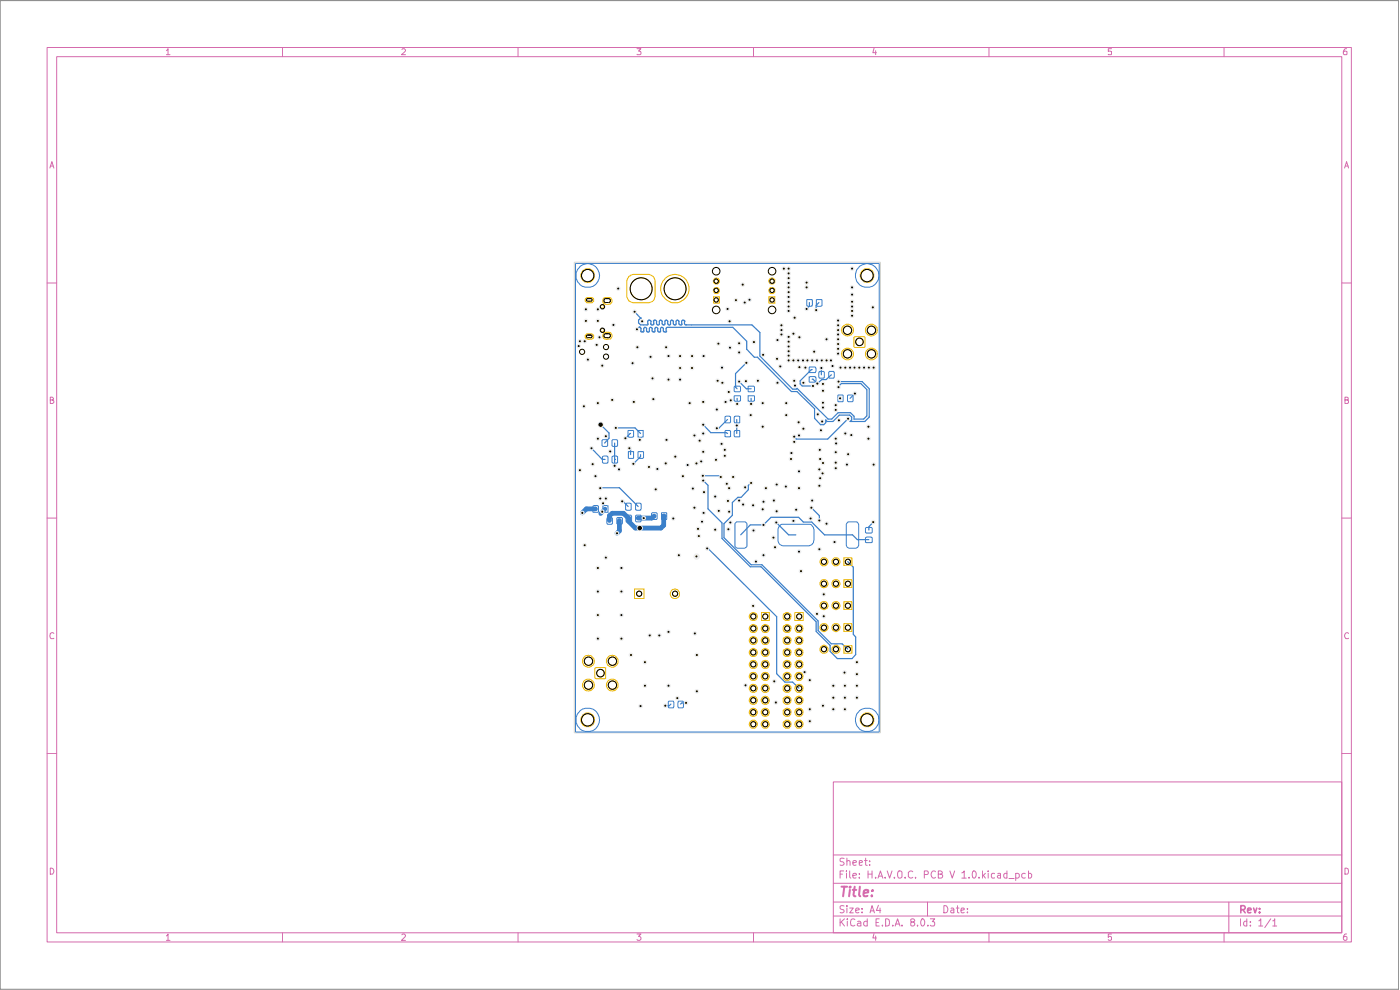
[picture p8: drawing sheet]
<svg xmlns="http://www.w3.org/2000/svg" width="297mm" height="210mm" viewBox="0 0 297 210" stroke-linecap="round" stroke-linejoin="round" font-family="sans-serif">
<g fill="none" stroke="#d56bad" stroke-width=".21">
<path d="M10 10.1h276.7v189.7h-276.7zM12 12h272.6v185.9h-272.6zM35.3 10.8l.3-.5v1.3M35.3 11.6h.8M59.9 10.1v1.9M85.3 10.5l.1-.2h.4l.2 .5-.8 .8h.8M109.9 10.1v1.9M135.1 10.3h.9l-.5 .5 .4 .1 .1 .5-.2 .2-.7-.1M159.9 10.1v1.9M185.4 10.2l-.2 1h.7M185.8 10.8v.8M209.8 10.1v1.9"/>
<path d="M235.8 10.3h-.7v.6h.7v.6h-.7M259.7 10.1v1.9M285.7 10.3l-.5 .1-.1 .3-.1 .7 .2 .2 .5-.1v-.6l-.5-.1-.2 .3M10.6 35.6l.4-1.3 .4 1.3M10.7 35.2h.6M285.2 35.6l.5-1.3 .4 1.3M285.4 35.2h.6M10 60h2M284.6 60h2.1M10.7 84.8h.5l.1-.3-.2-.3h-.4v1.4h.5l.2-.3v-.2l-.3-.3M285.3 84.8h.6l.1-.4-.7-.2v1.4h.5l.2-.1 .1-.4-.4-.3M10 109.9h2"/>
<path d="M284.6 109.9h2.1M11.4 134.4l-.2-.2-.5 .2-.1 .4 .2 .7 .6-.1M286.1 134.4a.58 .58 0 0 0-.8 .1 .58 .58 0 0 0 .1 .8l.1 .2 .6-.1M10 159.9h2M284.6 159.9h2.1M176.8 165.9h107.8v32h-107.8zM10.7 184.1a.71 .71 0 0 1 .7 .5 .71 .71 0 0 1-.2 .8h-.5zM35.3 198.5l.3-.4v1.4M35.3 199.5h.8M59.9 197.9v1.9M85.3 198.3l.1-.2h.4l.2 .4-.8 1h.8M109.9 197.9v1.9"/>
<path d="M135.1 198.1h.9l-.5 .5h.2l.3 .3v.3l-.3 .3h-.4l-.2-.2M159.9 197.9v1.9M176.8 194.3h107.8M176.8 191.3h107.8M176.8 187.4h107.8M176.8 181.4h107.8M178.2 194.9v1.5M178.2 185.4h.5M178.5 195.6l.7 .8M179 184.7h-.8v1.6M179.1 192.2a.64 .64 0 0 0-.9 .1v.4l.7 .3 .2 .4a.6 .6 0 0 1-.9 .1M179.1 182.1a.64 .64 0 0 0-.9 .1v.4l.7 .3 .2 .4a.6 .6 0 0 1-.9 .2"/>
<path d="M179.2 194.9l-1 .8M179.6 184.7v.2M179.6 185.3v1M179.7 192.1v.2M179.7 182.7v-.1a.36 .36 0 0 1 .6 .2v.8M179.7 182v1.6M179.7 192.6v1M179.7 194.9v.2M179.7 195.4v1M180.3 192.6h.7l-.7 1h.7M180.3 184.7v1.3l.2 .3M180.9 185.8l.8-.2-.1-.3h-.4l-.3 .1 .1 .8h.6"/>
<path d="M180.9 183l.8-.1-.1-.3-.4-.1-.3 .3 .1 .7h.6M181.4 195.1a.59 .59 0 0 0-.8-.1 .59 .59 0 0 0-.2 .7l.1 .6 .4 .1 .5-.1M181.5 193.1l.8-.1-.1-.3-.4-.1-.3 .3v.6l.3 .1 .4-.1M181.9 195.5h.6l.1 .9M182.3 186.1v.2M182.3 185.3v.1M182.3 183l.7-.1-.2-.4-.5 .1v.9h.6M182.6 195.7l-.5 .1-.2 .3 .2 .3 .5-.1M182.9 193.5v.1M182.9 192.7v.2M183.4 182.5h.6M183.6 182v1.5l.4 .1"/>
<path d="M184 195.5h-.6l-.2 .7a.52 .52 0 0 0 .8 .1M184 194.9v1.5M184.1 185.4h.9M184.1 184.7v1.6M184.5 183.4v.2M184.5 182.6v.2M184.6 193.6l.4-1.5 .5 1.5M184.7 193.2h.7M185 184.7v1.6M185.4 198l-.2 1h.7M185.8 186.1v.2M185.8 198.5v1"/>
<path d="M185.8 195.7h.6M186.3 186.3l.5-1.6 .5 1.6M186.4 192l-.5 1.1h1M186.4 185.8h.7M186.5 194.9h-.7v1.5h.7M186.7 192.6v1M187.2 196.3v.1M187.8 186.1v.2M187.9 194.9h.3a.89 .89 0 0 1 .3 1.4l-.6 .1zM188.2 184.7l.5 1.6 .5-1.6M189.4 196.3v.1M189.7 186.1v.2"/>
<path d="M189.9 196.4l.5-1.5 .5 1.5M190 196h.8M190.6 184.8a.52 .52 0 0 1 .7 .2v1a.49 .49 0 0 1-.5 .3 .49 .49 0 0 1-.4-.5zM191.3 196.3v.1M192 186.1v.2M193.5 195.6l-.3-.2v-.3l.3-.2 .4 .1 .2 .3-.9 .4 .1 .6a.52 .52 0 0 0 .8-.1v-.4l-.4-.2M193.6 184.9l-.4-.2-.5 .4v.8l.5 .4 .4-.2M194.2 186.1v.2M194.6 196.3v.1M195.5 195l.2-.1a.82 .82 0 0 1 .5 .8 .82 .82 0 0 1-.5 .7 1.1 1.1 0 0 1-.2-1.4zM196.1 185.5l.7-.1v-.6l-.7-.1v1.6M196.8 191.3v3"/>
<path d="M196.8 196.3v.1M197.4 194.9h.9l-.5 .6h.2l.3 .2-.1 .6-.6 .1-.2-.1M198.5 184.9l-.1-.1a.5 .5 0 0 0-.8 .3 .67 .67 0 0 0 0 .8 .67 .67 0 0 0 .9 .2M199.1 185.4h.6l.2-.4-.3-.3h-.5v1.6h.5l.3-.2 .1-.3-.4-.4M200.2 192.1a.77 .77 0 0 1 .9 .8 .77 .77 0 0 1-.9 .7zM201.5 184.7l.5 1.6 .5-1.6M201.8 192.7h.5l.1 .9M202.4 193h-.6l-.1 .3 .1 .3 .6-.1M202.9 192.6h.6M203.1 192.1v1.4l.4 .1M203.9 193.1l.7-.1v-.3l-.6-.1-.1 .3v.6l.1 .1 .6-.1M204 185.2l.6-.5v1.6"/>
<path d="M204 186.3h1M205.2 193.5v.1M205.2 192.7v.2M205.6 186.1v.2M206.3 184.9l.3-.2a.82 .82 0 0 1 .5 .8 .82 .82 0 0 1-.5 .8l-.3-.2-.1-.4zM207.7 186.1v.2M208.4 184.7v1.6M208.6 185.7l.4 .6M209 185.3l-.6 .5M209.6 184.7v.2M209.6 185.3v1M209.8 197.9v1.9"/>
<path d="M211 185.3h-.4l-.3 .2 .1 .7h.6M211.7 185.3h.6v1M212.3 185.6l-.5 .1-.2 .2 .2 .4 .5-.1M213.6 185.3h-.4l-.3 .2 .1 .6 .2 .2 .4-.1M213.6 184.7v1.6M214 186.4h1.1M215.5 185.3a.52 .52 0 0 1 .7 .2l-.1 .7h-.6M215.5 185.3v1.5M217.5 185.3a.52 .52 0 0 0-.8 .2l.2 .7h.6M218.2 185.3h.4l.3 .2-.1 .6-.2 .2-.4-.1M218.2 184.7v1.6M235.8 198.1h-.7v.7l.2-.2 .5 .2-.1 .6-.4 .1-.2-.2"/>
<path d="M259.7 197.9v1.9M260.7 191.3v6.6M263.1 194.9v1.5M264.5 195.5l-.4-.1-.3 .3v.5l.3 .2 .4-.1M264.5 194.9v1.5M265.3 196.3v.1M265.3 195.5v.2M267 195.3l.5-.4v1.5M267 196.4h.9M269.6 194.9l-1.3 1.9M270 195.3h.2l.2-.4v1.5M270 196.4h.8"/>
<path d="M285.3 184.1l.7 .2 .1 .6-.3 .5h-.5zM285.7 198.1l-.5 .1-.1 .3-.1 .7 .2 .3 .5-.2v-.6l-.5-.1-.2 .3"/>
</g>
<path d="M263.2 193l.8-.1 .2-.3-.1-.3-.3-.2h-.6v1.5M263.7 193l.5 .6M264.7 193.1l.7-.1-.1-.3-.4-.1-.2 .3 .1 .6h.5M265.9 192.6l.4 1 .3-1M267.2 193.5v.1M267.2 192.7v.2" fill="none" stroke="#d56bad" stroke-width=".34"/>
<path d="M178.5 188.1h1.2M179.1 188.1l-.2 2M180.3 188.8l-.2 1.3M180.4 188.1l-.2 .1h.3l-.1-.1-.1 .2M180.9 188.8h.8M181.3 188.1l-.2 1.7v.2l.4 .1M182.4 188.1l-.2 1.7 .3 .3M183.3 189.4l.9-.1v-.5a.67 .67 0 0 0-.9 .2v1h.7M185 189.9v.2M185.1 188.8l.1 .1h-.2l.1-.1-.1 .2" fill="none" stroke="#d56bad" stroke-width=".42"/>
<path d="M0 .1h296.7v209.7h-296.7z" fill="none" stroke="#848484" stroke-width=".21"/>
<path d="M121.8 55.6h65v99.8h-65z" fill="none" stroke="#d0d2cd" stroke-width=".21"/>
<g fill="none" stroke="#3b80ca" stroke-width=".25">
<path d="M134.6 66.1l1.3 1.4M135.1 69.8h.1M135.7 69.4h.1M135.7 69.4l-.1-.1-.5 .5M135.8 69.5l.2 .2M135.9 67.5h.1M135.9 67.5l-.4 .4v.6l.4 .4h1.3M135.9 70.2l.2 .2M136 69.7v.5M136.1 70.4h.2M136.2 68.2h.1M136.6 70.2l-.2 .3"/>
<path d="M136.9 69.4l-.2 .1-.1 .7M136.9 69.5l.3 .2M137.2 69.7v.5l.2 .2M137.4 70.4h.1M137.5 68.7l-.2 .2M137.7 67.9l-.3 .3v.5M137.7 67.9h.1M137.8 69.7v.5M137.8 70.2l-.3 .3M137.9 68l.2 .2M138 68.7l.1 .1 .3 .1M138.1 69.4l-.3 .3"/>
<path d="M138.1 68.2v.5M138.1 69.5l.3 .2M138.3 69.7l.1 .5 .2 .2M138.6 70.4h.1M138.7 68.2v.5l-.2 .2M138.9 67.9l-.3 .3M138.9 67.9h.1M139 70.2l-.3 .3M139.1 68l.2 .2M139.3 69.4l-.3 .1-.1 .7M139.3 68.2l.1 .6 .2 .1M139.3 69.5l.3 .2"/>
<path d="M139.5 69.7v.5l.3 .2M139.8 70.4h.1M139.9 68.2v.5M139.9 68.7l-.2 .2M140.1 67.9l-.2 .3M140.1 67.9h.1M140.2 70.2l-.3 .3M140.3 68l.2 .2M140.5 69.4l-.3 .1-.1 .7M140.5 68.2v.5M140.5 68.7l.3 .2M140.5 69.5l.2 .2"/>
<path d="M140.7 69.7v.5l.3 .2M141 70.4h.1M141.3 67.9l-.2 .3v.5l-.3 .2M141.3 69.7v.5M141.3 67.9h.1M141.3 69.7l.3-.3h13.8l3 3v1.7l1.6 1.7h.7l7.2 7.3h1.2l3.7 3.6v2l1.3 1.4h.7l.4-.4v-.6l.2 .3h1.3l1.4-1.3h2.2l.4 .4v.6l-.4 .3h3.2l.9-.9v-6l-1.5-1.6h-5M141.4 70.2l-.2 .3M141.4 68l.3 .2M141.6 68.2l.1 .6 .3 .1M142.5 67.9l-.2 .3-.1 .7h-.2M142.5 67.9h.1M142.6 68l.3 .2"/>
<path d="M142.8 68.2l.1 .6 .3 .1M143.4 68.2v.5M143.5 68.7l-.3 .2M143.7 67.9l-.3 .3M143.7 67.9h.1M143.8 68l.2 .2M144 68.2v.5M144 68.7l.1 .1 .3 .1M144.7 68.7l-.2 .2M144.9 67.9l-.3 .3v.5M144.9 67.9h.1M145.1 68l.2 .2"/>
<path d="M145.2 68.2v.5l.3 .2h14l1.7 1.6v5l6.9 7h.8l.2-.1 6.6 6.5h.7l1.4-1.4h2.6l.8 .8v.6h2l.7-.7v-5.6l-1.3-1.2h-4.1l-.6 .7M158.3 77l-2.3 2.2v2.9l.4 .4M171.7 64.2v.7l-.6 .6M172.3 78.4h-.2l-2.3 2.4v.6l.4 .5h2.3M173.7 64.2l-.6 .6v1M174.2 78.1v1.4M176.4 79.5l-1.1 1h-1l-.9 .9-.9-1h-.2M125.5 95.1l2.3 2.4h.6M127.4 90.1l1.8 1.8v1.1l-.9 1M130.4 97.5h.1M130.4 98.8h.1M130.4 94v4.8"/>
<path d="M130.6 90.8h4.1l1.2 1.1M133.5 95.1l.3 .3v1M133.8 91.9l-1.1 1.1M135.9 96.4v.5l-1.5 1.5M149.2 90.1l1.6 1.7h3.3l.2 .1M154.3 89l-1.8 1.8h-.4M156.3 89v2.9M156.4 84.5v1.2M156.8 80.9l1.5 1.6h1M159.3 84.5v1.2M172.5 81.9h.1M177.9 80.9h.1"/>
<path d="M179.9 88.8l-4.3 4.3h-6.7l-.4-.5M181.4 83.5h.1M181.4 83.5l-1.1 1M127.3 103.5h4.1l4 3.9M132 106.3h.2l1.1 1.1M149.1 100.9h3.6l.2 .3M149.2 101.9l1 1.1v4.9l3 3v3.3l6 6h2.3l11.6 11.7v2l3 3v1.3l1.5 1.5h3.2l.7-.8v-3.8l-.5-.6v-14.2l-1.2-1.2M150 116.3h.2l14.6 14.5v12.1l1.7 1.8h1.6l1.4 1.3M157.1 113.5l2.1-2.2h2.8l1.6-1.6h5.8l1 1h1.8l2.7 2.8h5.9l1.1 1h2.4M159.3 102.4l-.6 .6v.9l-1.5 1.6h-.7l-1.1 1.1v2.7l-1.8 1.8v2.9l5.7 5.8h2.3l12 11.9v2.1l2.8 2.8h2.2l1.2 1.1M164.7 110.8l2.6 2.7h1.5M172.1 107.7l1.7 1.7v1"/>
<path d="M185.3 110.7l-1 1.1v.6M142.3 149.4l-.3 .3h-.9M145.5 149.1h-.8l-.3 .3"/>
</g>
<path d="M126.3 107.9h-1.9l-.9 .9M131.4 110.4v2.2l-.5 .5M138.8 109.5l-.5 .4h-2.9M140.9 109.5l-.1 1.9-.6 .6h-5.4l-1.5-1.4v-.7l-1.1-1h-2.3l-.6 .5v1" fill="none" stroke="#3b80ca" stroke-width="1"/>
<g fill="none" stroke="#3b80ca" stroke-width=".21">
<path d="M122.1 55.9h64.4v99.4h-64.4zM171.2 63.5h1.1v1.4l-.9 .1-.2-.2zM171.7 77.9h1.2l.2 .2-.1 .9h-1.3zM171.7 80h1.3v1l-1.3 .1zM173.3 63.5l1.1 .1-.1 1.3-.9 .1-.2-.2zM173.8 78.9l.9-.1 .2 .2v1.1l-.2 .1-.9-.1zM175.8 79l.2-.2 .9 .1 .1 1.1-.2 .2h-.8l-.2-.1zM127.7 93.4l.2-.1h.8l.2 .1v1.1l-.2 .2h-.8l-.2-.2zM127.9 96.8h1v1.4l-.8 .1-.3-.2zM129.8 93.4l.2-.1h.9l.1 1.1-.1 .3h-.9l-.2-.2zM129.8 96.9l.3-.2h.7l.2 .2-.1 1.3-.8 .1-.3-.2zM133.2 91.4h1.2l-.1 1.3-.8 .1-.3-.2z"/>
<path d="M133.3 95.8h1.1l-.1 1.4h-1zM135.3 91.3h1.1v1.4h-1.1zM135.3 95.9h1.2v1.2l-.1 .1h-.9l-.2-.1zM153.8 91.5l.2-.2h.8l.2 .2v1.1h-1.2zM153.8 88.4l.3-.1h.6l.3 .1v1.1l-.2 .2h-.8l-.2-.2zM155.7 84l1.3-.1 .1 1.1-.3 .1-1-.1zM155.7 82.1l.2-.2h1l.2 .2v.8l-.2 .2h-1l-.2-.2zM155.8 91.4h1.1l-.1 1.3-1-.1zM155.8 88.3h1.1l-.1 1.4-1-.1zM158.7 83.9h1.3l.1 1.1-.3 .1-1.1-.1zM158.7 82l1.2-.1 .2 .2v.8l-.2 .2h-1.1zM177.8 83.9h1.1l-.1 1.3-1-.1z"/>
<path d="M179.8 83.9l.2-.1h.8l.2 .1v1.1l-.2 .2h-.8l-.2-.2zM125.8 107.4l.2-.2h.7l.3 .2-.1 1.3-1.1-.1zM127.9 107.3h1.1v1.4h-1.1zM128.8 109.9l1-.1 .1 .1v1.1l-.1 .2-1-.1zM130.9 109.9l.1-.1h.9l.1 .1v1.1l-.1 .2h-.9l-.1-.2zM132.8 106.8l.8-.1 .3 .2-.1 1.3h-.8l-.3-.1zM132.9 109.3h1l.1 1.1-.2 .3h-.9zM134.8 106.9l.3-.2 .8 .1v1.4h-.8l-.3-.1zM134.8 109.4l.2-.1h.8l.2 .1v1.1l-.2 .2h-.8l-.2-.2zM138.2 108.9l.2-.1h.8l.2 .1v1.1l-.2 .2h-.8l-.2-.2zM140.4 108.8h1v1.4l-1.1-.1zM156.3 110.7h1.8l.4 .3v4.9l-.6 .4h-1.5l-.5-.4v-4.9z"/>
<path d="M165.3 111.6l.5-.4 6.3 .1 .4 .5 .2 .5v2.3a1.39 1.39 0 0 1-1 1.2h-5.6a1.17 1.17 0 0 1-1-1v-2.7zM179.8 110.8l1.9-.1 .5 .5v4.5l-.3 .4-.3 .2h-1.5l-.3-.2-.3-.4v-4.5zM183.6 114.1l.3-.2 1.1 .1v1h-1.4zM183.6 112.1l.2-.2h1.1l.1 .2v.8l-.1 .2h-1.1l-.2-.2zM141.8 148.9l.1-.2 1 .1 .1 1.1-.2 .3h-.9l-.1-.2zM143.9 148.8l.9-.1 .2 .2v1.1l-.2 .2-.9-.1z"/>
<circle cx="124.7" cy="58.5" r="2.52"/>
<circle cx="184" cy="58.4" r="2.5"/>
<circle cx="124.7" cy="152.7" r="2.53"/>
<circle cx="183.9" cy="152.7" r="2.53"/>
</g>
<path d="M128.4 107.9l-1 1.1" fill="none" stroke="#3b80ca" stroke-width=".93"/>
<g fill="none" stroke="#ebb500" stroke-width=".21">
<path d="M133.4 58.6l.9-.4h3.4l.9 .4 .4 1v3.3a1.42 1.42 0 0 1-1.3 1.3h-3.4l-.9-.4-.4-.9v-3.3zM124.2 71.2l.3-.4h1.1l.3 .4v.4l-.3 .3-.8 .1-.6-.2zM124.2 63.3l.3-.2h1.1l.3 .4v.4l-.3 .3h-1.1l-.3-.3zM124.5 63.4l.8-.1 .3 .3-.3 .3h-.6l-.2-.1zM124.5 71.2l.8-.1 .3 .3-.3 .2h-.6l-.2-.1zM124.7 63.3h.6M124.7 71.1h.6M127.4 64.9l.2-.3h.3a.38 .38 0 0 1 .3 .4 .38 .38 0 0 1-.3 .4h-.3l-.2-.2zM127.4 69.9l.2-.3h.3a.38 .38 0 0 1 .3 .4 .38 .38 0 0 1-.3 .4h-.3l-.2-.3zM128 63.4l.4-.3h.8a.72 .72 0 0 1 .7 .7 .72 .72 0 0 1-.7 .8l-.8-.1a.76 .76 0 0 1-.4-1.1zM128 70.8l.5-.3h.7a.72 .72 0 0 1 .6 .7 .72 .72 0 0 1-.6 .7l-.6 .1a.81 .81 0 0 1-.6-1.2zM128.3 63.4h1.1l.1 .5-.4 .3-.8-.1-.2-.2z"/>
<path d="M128.3 70.9h1.1l.1 .4-.4 .3-.8-.1-.2-.2zM128.5 63.3h.6M128.5 70.8h.6M151.3 62.9h1.3v1.4h-1.3zM163.1 62.9h1.3v1.4h-1.3zM181.1 71.6l.2-.2h2l.2 .2v1.9l-.2 .2h-2l-.2-.2zM179 118.3h1.7v1.7h-1.7zM134.6 124.9h2v2.1h-2zM161.5 129.9h1.7v1.7h-1.7zM168.6 129.9h1.8v1.7h-1.8zM179 123h1.7v1.7h-1.7zM179 127.6h1.7v1.7h-1.7z"/>
<path d="M179 136.9h1.7v1.7h-1.7zM179 132.3h1.7v1.7h-1.7zM126.2 141.8l.2-.2 2.1 .1v2.2h-2.2zM168.8 153.1l.4-.3h.6a.9 .9 0 0 1 .6 .8 .9 .9 0 0 1-.6 .9h-.6a.92 .92 0 0 1-.4-1.4z"/>
<circle cx="124.7" cy="58.5" r="1.44"/>
<circle cx="124.7" cy="58.5" r="1.31"/>
<circle cx="151.9" cy="59.6" r=".47"/>
<circle cx="152" cy="59.6" r=".65"/>
<circle cx="163.8" cy="59.6" r=".63"/>
<circle cx="163.8" cy="59.6" r=".47"/>
<circle cx="183.9" cy="58.5" r="1.47"/>
<circle cx="183.9" cy="58.5" r="1.31"/>
<circle cx="136" cy="61.3" r="2.33"/>
<circle cx="143.2" cy="61.2" r="2.99"/>
<circle cx="143.2" cy="61.3" r="2.33"/>
<circle cx="151.9" cy="63.6" r=".47"/>
<circle cx="151.9" cy="61.6" r=".47"/>
<circle cx="152" cy="61.6" r=".66"/>
<circle cx="163.7" cy="61.6" r=".66"/>
<circle cx="163.8" cy="61.6" r=".47"/>
<circle cx="163.8" cy="63.6" r=".47"/>
<circle cx="179.8" cy="75.1" r=".89"/>
<circle cx="179.8" cy="70.1" r=".89"/>
<circle cx="179.8" cy="75.1" r="1.25"/>
<circle cx="179.8" cy="70" r="1.25"/>
<circle cx="182.3" cy="72.5" r=".8"/>
<circle cx="184.9" cy="70.1" r=".89"/>
<circle cx="184.9" cy="75.1" r=".89"/>
<circle cx="184.9" cy="75.1" r="1.26"/>
<circle cx="184.9" cy="70" r="1.26"/>
<circle cx="174.8" cy="119.2" r=".87"/>
<circle cx="174.8" cy="119.2" r=".55"/>
<circle cx="177.3" cy="119.2" r=".87"/>
<circle cx="177.3" cy="119.2" r=".55"/>
<circle cx="179.9" cy="119.2" r=".55"/>
<circle cx="135.6" cy="125.9" r=".55"/>
<circle cx="143.2" cy="126" r=".99"/>
<circle cx="143.2" cy="125.9" r=".55"/>
<circle cx="159.8" cy="130.8" r=".87"/>
<circle cx="159.8" cy="138.4" r=".87"/>
<circle cx="159.8" cy="133.3" r=".87"/>
<circle cx="159.8" cy="135.9" r=".87"/>
<circle cx="159.8" cy="133.3" r=".55"/>
<circle cx="159.8" cy="138.4" r=".55"/>
<circle cx="159.8" cy="130.8" r=".55"/>
<circle cx="159.8" cy="135.8" r=".55"/>
<circle cx="162.3" cy="138.4" r=".87"/>
<circle cx="162.3" cy="133.3" r=".87"/>
<circle cx="162.3" cy="135.9" r=".87"/>
<circle cx="162.3" cy="138.4" r=".55"/>
<circle cx="162.3" cy="135.8" r=".55"/>
<circle cx="162.3" cy="130.8" r=".55"/>
<circle cx="162.3" cy="133.3" r=".55"/>
<circle cx="167" cy="133.3" r=".87"/>
<circle cx="167" cy="130.8" r=".87"/>
<circle cx="167" cy="135.9" r=".87"/>
<circle cx="167" cy="138.4" r=".87"/>
<circle cx="167" cy="130.8" r=".55"/>
<circle cx="167" cy="138.4" r=".55"/>
<circle cx="167" cy="133.3" r=".55"/>
<circle cx="167" cy="135.8" r=".55"/>
<circle cx="169.5" cy="135.9" r=".87"/>
<circle cx="169.5" cy="138.4" r=".87"/>
<circle cx="169.5" cy="133.4" r=".87"/>
<circle cx="169.5" cy="135.8" r=".55"/>
<circle cx="169.5" cy="133.3" r=".55"/>
<circle cx="169.5" cy="138.4" r=".55"/>
<circle cx="169.5" cy="130.8" r=".55"/>
<circle cx="174.8" cy="123.8" r=".87"/>
<circle cx="174.8" cy="128.5" r=".87"/>
<circle cx="174.8" cy="133.1" r=".86"/>
<circle cx="174.8" cy="137.8" r=".86"/>
<circle cx="174.8" cy="128.5" r=".55"/>
<circle cx="174.8" cy="123.8" r=".55"/>
<circle cx="174.8" cy="133.1" r=".55"/>
<circle cx="174.8" cy="137.7" r=".55"/>
<circle cx="177.3" cy="128.5" r=".87"/>
<circle cx="177.3" cy="123.8" r=".87"/>
<circle cx="177.3" cy="137.8" r=".86"/>
<circle cx="177.3" cy="133.1" r=".86"/>
<circle cx="177.3" cy="133.1" r=".55"/>
<circle cx="177.3" cy="137.7" r=".55"/>
<circle cx="177.3" cy="123.8" r=".55"/>
<circle cx="177.3" cy="128.5" r=".55"/>
<circle cx="179.9" cy="137.7" r=".55"/>
<circle cx="179.9" cy="128.5" r=".55"/>
<circle cx="179.9" cy="133.1" r=".55"/>
<circle cx="179.9" cy="123.8" r=".55"/>
<circle cx="124.7" cy="152.7" r="1.31"/>
<circle cx="124.7" cy="152.7" r="1.42"/>
<circle cx="124.8" cy="145.3" r="1.29"/>
<circle cx="124.8" cy="140.3" r=".89"/>
<circle cx="124.8" cy="145.3" r=".89"/>
<circle cx="124.8" cy="140.3" r="1.26"/>
<circle cx="127.4" cy="142.8" r=".8"/>
<circle cx="129.9" cy="140.3" r="1.24"/>
<circle cx="129.9" cy="145.3" r="1.24"/>
<circle cx="129.9" cy="145.3" r=".89"/>
<circle cx="129.9" cy="140.3" r=".89"/>
<circle cx="159.8" cy="153.6" r=".87"/>
<circle cx="159.8" cy="146" r=".85"/>
<circle cx="159.8" cy="140.9" r=".85"/>
<circle cx="159.8" cy="143.5" r=".85"/>
<circle cx="159.8" cy="148.6" r=".85"/>
<circle cx="159.8" cy="151.1" r=".85"/>
<circle cx="159.8" cy="143.5" r=".55"/>
<circle cx="159.8" cy="148.5" r=".55"/>
<circle cx="159.8" cy="151.1" r=".55"/>
<circle cx="159.8" cy="140.9" r=".55"/>
<circle cx="159.8" cy="153.6" r=".55"/>
<circle cx="159.8" cy="146" r=".55"/>
<circle cx="162.3" cy="153.6" r=".87"/>
<circle cx="162.3" cy="148.6" r=".85"/>
<circle cx="162.3" cy="140.9" r=".85"/>
<circle cx="162.3" cy="143.5" r=".85"/>
<circle cx="162.3" cy="146" r=".85"/>
<circle cx="162.3" cy="151.1" r=".85"/>
<circle cx="162.3" cy="148.5" r=".55"/>
<circle cx="162.3" cy="151.1" r=".55"/>
<circle cx="162.3" cy="143.5" r=".55"/>
<circle cx="162.3" cy="153.6" r=".55"/>
<circle cx="162.3" cy="146" r=".55"/>
<circle cx="162.3" cy="140.9" r=".55"/>
<circle cx="167" cy="153.6" r=".9"/>
<circle cx="167" cy="146" r=".87"/>
<circle cx="167" cy="148.6" r=".87"/>
<circle cx="167" cy="140.9" r=".87"/>
<circle cx="167" cy="143.5" r=".87"/>
<circle cx="167" cy="151.1" r=".87"/>
<circle cx="167" cy="143.5" r=".55"/>
<circle cx="167" cy="151.1" r=".55"/>
<circle cx="167" cy="140.9" r=".55"/>
<circle cx="167" cy="146" r=".55"/>
<circle cx="167" cy="153.6" r=".55"/>
<circle cx="167" cy="148.5" r=".55"/>
<circle cx="169.5" cy="146" r=".88"/>
<circle cx="169.5" cy="140.9" r=".88"/>
<circle cx="169.5" cy="143.5" r=".88"/>
<circle cx="169.5" cy="148.6" r=".88"/>
<circle cx="169.5" cy="151.1" r=".88"/>
<circle cx="169.5" cy="148.5" r=".55"/>
<circle cx="169.5" cy="146" r=".55"/>
<circle cx="169.5" cy="143.5" r=".55"/>
<circle cx="169.5" cy="153.6" r=".55"/>
<circle cx="169.5" cy="151.1" r=".55"/>
<circle cx="169.5" cy="140.9" r=".55"/>
<circle cx="183.9" cy="152.7" r="1.31"/>
<circle cx="184" cy="152.7" r="1.42"/>
</g>
<g fill="none" stroke="#ececec" stroke-width=".21">
<path d="M166.2 56.8l.3 .2-.1 .2-.3-.2zM167.2 56.8l.4 .2-.2 .2-.3-.2zM167.2 57.9l.4 .1-.2 .2-.3-.2zM167.2 59.9l.4 .2-.2 .2-.3-.2zM167.2 58.9l.4 .2-.2 .1-.3-.1zM171.1 59.8l.3 .2-.1 .2-.4-.2zM180.7 56.8l.3 .2-.1 .2-.3-.2zM122.7 73.3l.3 .1-.1 .2-.3-.2zM123 72.2l.3 .2-.1 .2-.3-.2zM124 72.2l.3 .2-.1 .2-.3-.2zM124.2 67.9l.3 .2-.1 .2-.3-.2zM124.2 65.5l.3 .2-.1 .1-.3-.1z"/>
<path d="M124.7 76.1l.3 .2-.1 .2-.4-.2zM126.5 73l.3 .2-.1 .2-.3-.2zM126.8 67.9l.3 .2-.1 .2-.3-.2zM126.8 65.5l.3 .2-.1 .1-.3-.1zM127.1 71.4l.3 .2-.1 .2-.3-.2zM127.7 77.4l.3 .2-.1 .2-.3-.2zM130.1 68.8l.3 .2-.1 .1-.3-.1zM131.1 61.1l.3 .2-.1 .1-.3-.1zM134.1 76.9l.4 .2-.2 .2-.3-.2zM134.6 66l.3 .2-.1 .2-.3-.2zM135.1 69.7l.3 .2-.1 .2-.3-.2zM135.2 73.5l.3 .2-.1 .2-.4-.2z"/>
<path d="M136.2 68l.3 .2-.1 .2-.3-.2zM137.9 75.5l.4 .2-.1 .2-.4-.2zM141.2 73.5l.4 .2-.1 .2-.4-.2zM141.8 75.4l.3 .2-.1 .2-.4-.2zM144.2 75.4l.3 .2-.1 .2-.3-.2zM144.2 77.9l.3 .2-.1 .2-.3-.2zM146.8 77.9l.3 .2-.1 .2-.4-.2zM146.8 75.4l.3 .2-.1 .2-.4-.2zM149.2 75.4l.3 .2-.1 .2-.3-.2zM152.3 72.8l.4 .1-.2 .2-.3-.2zM153.1 77.8l.3 .2-.1 .2-.3-.2zM154.3 65.4l.3 .2-.1 .2-.3-.2z"/>
<path d="M154.7 68l.3 .2-.1 .2-.3-.2zM154.8 73.6l.3 .2-.1 .2-.3-.2zM156.1 63.5l.3 .2-.1 .2-.3-.2zM156.7 74.6l.4 .2-.2 .2-.3-.2zM156.7 72.7l.4 .2-.2 .1-.3-.1zM157.5 60.2l.3 .2-.1 .2-.3-.2zM157.9 64l.3 .2-.1 .2-.3-.2zM158.3 76.8l.3 .2-.1 .2-.3-.2zM158.9 63.4l.4 .2-.2 .2-.3-.2zM159.9 72.4l.3 .2-.1 .2-.3-.2zM161.8 75.1l.3 .2-.1 .2-.3-.2zM164.8 76l.3 .2-.1 .1-.3-.1z"/>
<path d="M164.9 72l.3 .2-.1 .2-.3-.2zM165.5 77.6l.3 .2-.1 .2-.3-.2zM165.7 70.8l.3 .2-.1 .2-.3-.2zM165.7 69.9l.3 .2-.1 .1-.3-.1zM165.7 68.9l.3 .1-.1 .2-.3-.2zM167.2 76.3l.4 .2-.2 .2-.3-.2zM167.2 75.3l.4 .2-.2 .2-.3-.2zM167.2 74.4l.4 .1-.2 .2-.3-.2zM167.2 64.9l.4 .2-.2 .2-.3-.2zM167.2 63.9l.4 .2-.2 .1-.3-.1zM167.2 71.3l.4 .2-.2 .2-.3-.2zM167.2 72.3l.4 .2-.2 .2-.3-.2z"/>
<path d="M167.2 61.8l.4 .2-.2 .2-.3-.2zM167.2 65.8l.4 .2-.2 .2-.3-.2zM167.2 62.8l.4 .2-.2 .2-.3-.2zM167.2 60.8l.4 .2-.2 .2-.3-.2zM167.2 73.3l.4 .2-.2 .2-.3-.2zM168.3 76.3l.3 .2-.1 .2-.4-.2zM168.3 70.6l.3 .2-.1 .2-.4-.2zM168.5 67.2l.3 .2-.1 .2-.3-.2zM169.3 76.3l.3 .2-.1 .2-.3-.2zM169.5 77.7l.3 .2-.1 .2-.3-.2zM169.5 71.4l.3 .2-.1 .2-.3-.2zM170.3 76.3l.3 .2-.1 .2-.3-.2z"/>
<path d="M170.8 77.8l.3 .2-.1 .2-.3-.2zM171.1 65.4l.3 .2-.1 .2-.4-.2zM171.1 60.8l.3 .2-.1 .2-.4-.2zM171.2 76.3l.3 .2-.1 .2-.3-.2zM172.2 76.3l.4 .2-.2 .2-.3-.2zM172.7 74.4l.3 .2-.1 .2-.3-.2zM173.1 65.6l.3 .2-.1 .2-.3-.2zM173.3 76.3l.3 .2-.1 .2-.4-.2zM174.2 77.9l.3 .2-.1 .2-.3-.2zM174.3 76.3l.3 .2-.1 .2-.3-.2zM175.3 76.3l.3 .2-.1 .2-.3-.2zM175.3 71.8l.3 .2-.1 .2-.3-.2z"/>
<path d="M176.2 76.3l.3 .2-.1 .2-.3-.2zM176.6 77.5l.3 .2-.1 .2-.4-.2zM177.7 68.9l.4 .1-.2 .2-.3-.2zM177.7 67.8l.4 .2-.2 .2-.3-.2zM177.7 69.9l.4 .2-.2 .1-.3-.1zM177.7 72.8l.4 .2-.2 .2-.3-.2zM177.7 74.9l.4 .2-.2 .1-.3-.1zM177.7 71.8l.4 .2-.2 .2-.3-.2zM177.7 73.9l.4 .1-.2 .2-.3-.2zM177.7 70.8l.4 .2-.2 .2-.3-.2zM178.2 77.8l.4 .2-.1 .2-.4-.2zM179.3 77.8l.3 .2-.1 .2-.3-.2z"/>
<path d="M180.3 77.8l.3 .2-.1 .2-.3-.2zM180.7 63.9l.3 .2-.1 .1-.3-.1zM180.7 66.8l.3 .2-.1 .2-.3-.2zM180.7 65.8l.3 .2-.1 .2-.3-.2zM180.7 60.8l.3 .2-.1 .2-.3-.2zM180.7 64.9l.3 .2-.1 .2-.3-.2zM180.7 62.3l.3 .2-.1 .2-.3-.2zM181.2 77.8l.3 .2-.1 .2-.3-.2zM182.2 77.8l.3 .2-.1 .2-.3-.2zM183.2 77.8l.4 .2-.2 .2-.3-.2zM184.3 77.8l.3 .2-.1 .2-.4-.2zM185.1 65l.3 .2-.1 .2-.3-.2z"/>
<path d="M185.3 77.8l.3 .2-.1 .2-.3-.2zM123 99.6l.3 .2-.1 .2-.3-.2zM123.8 86l.3 .2-.1 .2-.3-.2zM125.4 94.9l.3 .2-.1 .2-.3-.2zM125.7 98.3l.3 .2-.1 .2-.3-.2zM126.8 85.4l.3 .2-.1 .1-.3-.1zM126.8 92.9l.3 .2-.1 .2-.3-.2zM128.5 92.4l.3 .2-.1 .2-.3-.2zM129.4 95.6l.3 .2-.1 .2-.3-.2zM129.8 84.7l.3 .2-.1 .2-.3-.2zM130.3 98.7l.3 .1-.1 .2-.3-.2zM130.6 90.6l.3 .2-.1 .2-.3-.2z"/>
<path d="M131.3 99.4l.3 .2-.1 .2-.4-.2zM132.6 92.8l.3 .2-.1 .2-.3-.2zM133.5 94.9l.3 .2-.1 .2-.4-.2zM134.3 98.2l.3 .2-.1 .2-.3-.2zM134.4 85.1l.3 .2-.1 .2-.3-.2zM135.7 93.2l.3 .1-.1 .2-.3-.2zM137.6 98.9l.3 .2-.1 .2-.3-.2zM138.4 80.1l.3 .2-.1 .2-.3-.2zM138.5 84.5l.4 .2-.2 .2-.3-.2zM139.4 99.3l.3 .2-.1 .2-.3-.2zM141.2 98.2l.3 .1-.1 .2-.3-.2zM141.3 93.2l.3 .1-.1 .2-.3-.2z"/>
<path d="M141.8 80.4l.3 .2-.1 .1-.4-.1zM143.2 96.7l.3 .2-.1 .2-.3-.2zM144.2 80.4l.3 .2-.1 .1-.3-.1zM145.8 98.5l.3 .2-.1 .2-.3-.2zM146.2 85.4l.4 .2-.2 .1-.3-.1zM147.3 92.2l.3 .2-.1 .2-.3-.2zM147.7 98.2l.3 .1-.1 .2-.3-.2zM148.4 93.3l.3 .2-.1 .2-.3-.2zM148.7 97.7l.3 .2-.1 .2-.3-.2zM149.1 95.7l.3 .2-.1 .2-.3-.2zM149.1 91.8l.3 .2-.1 .2-.3-.2zM149.1 85.1l.3 .2-.1 .2-.3-.2z"/>
<path d="M149.1 89.9l.3 .2-.1 .2-.3-.2zM151.8 97.4l.3 .2-.1 .2-.3-.2zM152 86.7l.3 .2-.1 .2-.3-.2zM152 90.7l.3 .2-.1 .2-.3-.2zM152.2 80.6l.3 .2-.1 .2-.3-.2zM153 94l.3 .2-.1 .2-.3-.2zM153.2 81l.3 .2-.1 .2-.3-.2zM153.7 96.5l.3 .2-.1 .2-.3-.2zM153.7 95.3l.3 .2-.1 .1-.3-.1zM153.9 85.1l.3 .2-.1 .2-.3-.2zM154.5 83l.4 .2-.2 .2-.3-.2zM155 84.8l.3 .2-.1 .2-.3-.2z"/>
<path d="M156.2 90.1l.3 .2-.1 .2-.3-.2zM156.3 85.5l.3 .2-.1 .2-.3-.2zM156.7 80.8l.4 .2-.2 .2-.3-.2zM158.2 80.7l.3 .2-.1 .2-.3-.2zM159.2 87.9l.3 .2-.1 .2-.3-.2zM159.3 85.5l.3 .2-.1 .2-.3-.2zM160.7 80.6l.3 .2-.1 .2-.3-.2zM161.7 85.4l.4 .2-.2 .1-.3-.1zM161.7 90.4l.4 .2-.2 .1-.3-.1zM164.9 81l.3 .2-.1 .2-.3-.2zM166.7 87.9l.3 .2-.1 .2-.3-.2zM166.7 85.4l.3 .2-.1 .1-.3-.1z"/>
<path d="M167.7 97.2l.4 .2-.1 .2-.4-.2zM167.8 96l.3 .1-.1 .2-.3-.2zM168.4 92.5l.3 .2-.1 .2-.3-.2zM168.4 93.6l.3 .2-.1 .2-.3-.2zM168.4 80.6l.3 .2-.1 .2-.3-.2zM168.6 81.6l.3 .2-.1 .2-.3-.2zM169.4 89.4l.3 .2-.1 .2-.4-.2zM169.4 99.8l.4 .2-.2 .2-.3-.2zM169.4 92.2l.4 .2-.2 .2-.3-.2zM170.4 81l.3 .2-.1 .2-.3-.2zM170.4 90.8l.3 .2-.1 .2-.3-.2zM172.4 81.7l.3 .2-.1 .2-.3-.2z"/>
<path d="M173.3 81.2l.4 .2-.2 .2-.3-.2zM173.4 87.7l.3 .2-.1 .2-.3-.2zM173.8 99.4l.3 .2-.1 .2-.3-.2zM173.8 95.3l.4 .2-.2 .1-.3-.1zM173.9 97.2l.3 .2-.1 .2-.3-.2zM174.1 91.1l.3 .2-.1 .2-.3-.2zM174.4 89.3l.3 .2-.1 .1-.4-.1zM174.5 82.7l.3 .2-.1 .2-.3-.2zM174.5 85.3l.3 .2-.1 .2-.3-.2zM174.5 81.3l.3 .2-.1 .2-.3-.2zM174.5 86.3l.3 .2-.1 .2-.3-.2zM174.5 98.1l.3 .2-.1 .1-.3-.1z"/>
<path d="M177.2 86.8l.3 .2-.1 .2-.3-.2zM177.2 85.8l.3 .2-.1 .2-.3-.2zM177.2 99.2l.3 .2-.1 .1-.3-.1zM177.2 95.8l.3 .2-.1 .2-.3-.2zM177.2 92.9l.3 .2-.1 .2-.3-.2zM177.2 98l.3 .2-.1 .2-.3-.2zM177.3 93.9l.3 .2-.1 .2-.3-.2zM177.8 80.8l.3 .2-.1 .2-.3-.2zM177.8 82l.3 .2-.1 .2-.3-.2zM177.9 89l.3 .2-.1 .2-.3-.2zM178.2 84.4l.3 .1-.1 .2-.3-.2zM179.3 91.8l.3 .2-.1 .2-.3-.2z"/>
<path d="M179.6 98.4l.3 .2-.1 .2-.3-.2zM179.9 96.2l.3 .2-.1 .2-.4-.2zM179.9 88.7l.3 .2-.1 .1-.4-.1zM180.5 92.1l.3 .2-.1 .2-.3-.2zM181.3 83.3l.3 .2-.1 .2-.3-.2zM184.2 90.4l.3 .2-.1 .1-.3-.1zM184.2 92.9l.3 .2-.1 .2-.3-.2zM185.3 98.4l.3 .2-.1 .2-.3-.2zM123.5 108.7l.3 .1-.1 .2-.3-.2zM124 115.5l.3 .2-.1 .2-.3-.2zM126.3 100.9l.3 .1-.1 .2-.3-.2zM127.3 105.6l.3 .2-.1 .2-.3-.2z"/>
<path d="M127.3 103.4l.3 .2-.1 .2-.3-.2zM127.7 108.4l.3 .2-.1 .2-.3-.2zM127.9 106.6l.3 .2-.1 .2-.3-.2zM128.5 105.6l.3 .2-.1 .2-.3-.2zM128.5 118.1l.3 .2-.1 .2-.3-.2zM130.8 113l.3 .2-.1 .1-.3-.1zM131.9 106.2l.3 .2-.1 .2-.3-.2zM136.5 109.8l.3 .1-.1 .2-.3-.2zM139 103.7l.4 .1-.1 .2-.4-.2zM142.8 109.8l.3 .2-.1 .2-.3-.2zM144 117.6l.3 .2-.1 .2-.4-.2zM144.8 100.9l.3 .1-.1 .2-.3-.2z"/>
<path d="M146.9 103.5l.3 .2-.1 .2-.3-.2zM147.3 107.6l.3 .1-.1 .2-.3-.2zM147.7 117.9l.3 .2-.1 .2-.3-.2zM148 112l.3 .2-.1 .2-.3-.2zM148.2 113.6l.3 .1-.1 .2-.3-.2zM148.9 110.5l.3 .2-.1 .2-.3-.2zM149 100.8l.4 .2-.2 .2-.3-.2zM149.1 101.8l.3 .2-.1 .2-.3-.2zM149.2 108.7l.3 .1-.1 .2-.3-.2zM149.3 104.2l.3 .2-.1 .2-.3-.2zM150 116.2l.3 .2-.1 .2-.3-.2zM151.7 112.2l.3 .2-.1 .2-.3-.2z"/>
<path d="M151.7 105.2l.3 .2-.1 .2-.3-.2zM152.4 108.2l.3 .2-.1 .2-.3-.2zM152.8 101l.4 .2-.1 .2-.4-.2zM154.1 102.5l.3 .2-.1 .1-.3-.1zM154.4 106.1l.3 .2-.1 .2-.3-.2zM154.5 112.1l.3 .2-.1 .2-.4-.2zM154.6 108.4l.3 .2-.1 .2-.3-.2zM154.6 103.4l.3 .2-.1 .2-.3-.2zM154.9 110.7l.3 .2-.1 .2-.3-.2zM155.5 101l.3 .2-.1 .2-.3-.2zM156.7 106l.4 .2-.2 .2-.3-.2zM157.6 106.9l.3 .2-.1 .1-.3-.1z"/>
<path d="M158 103.2l.3 .2-.1 .2-.3-.2zM159.3 102.3l.3 .2-.1 .2-.3-.2zM159.7 107l.3 .2-.1 .2-.3-.2zM159.8 112.4l.3 .2-.1 .2-.3-.2zM160.3 119l.3 .2-.1 .2-.3-.2zM161.7 107.9l.4 .2-.2 .2-.3-.2zM161.9 117.6l.3 .2-.1 .2-.3-.2zM161.9 111.2l.3 .2-.1 .2-.3-.2zM161.9 106.3l.3 .2-.1 .2-.3-.2zM162.4 103.4l.3 .2-.1 .2-.3-.2zM164 113.9l.3 .2-.1 .2-.3-.2zM164.1 106l.3 .2-.1 .2-.3-.2z"/>
<path d="M164.4 115.9l.3 .2-.1 .2-.3-.2zM164.6 110.7l.3 .2-.1 .2-.3-.2zM164.7 108.3l.3 .2-.1 .2-.3-.2zM164.7 102.6l.3 .2-.1 .2-.3-.2zM166.6 103.1l.4 .2-.1 .1-.4-.1zM168.3 110.3l.3 .2-.1 .2-.4-.2zM168.9 108l.3 .2-.1 .1-.4-.1zM169.4 116.9l.4 .2-.2 .1-.3-.1zM169.4 103.4l.4 .2-.2 .2-.3-.2zM171.9 109.8l.3 .2-.1 .2-.3-.2zM172.1 107.6l.3 .1-.1 .2-.3-.2zM172.2 106l.4 .2-.2 .2-.3-.2z"/>
<path d="M173.8 116.4l.3 .1-.1 .2-.3-.2zM173.8 110.3l.3 .1-.1 .2-.3-.2zM173.8 102.9l.3 .2-.1 .2-.3-.2zM173.9 101.3l.3 .2-.1 .2-.3-.2zM174.4 100.3l.4 .2-.2 .1-.3-.1zM175.3 110.9l.3 .2-.1 .2-.3-.2zM177 114.8l.3 .2-.1 .2-.3-.2zM185.2 110.6l.3 .2-.1 .2-.3-.2zM126.8 135.3l.3 .2-.1 .2-.3-.2zM126.8 125.3l.3 .2-.1 .2-.3-.2zM126.8 130.3l.3 .2-.1 .2-.3-.2zM126.8 120.3l.3 .2-.1 .2-.3-.2z"/>
<path d="M131.8 125.3l.3 .2-.1 .2-.3-.2zM131.8 130.3l.3 .2-.1 .2-.3-.2zM131.8 120.3l.3 .2-.1 .2-.3-.2zM131.8 135.3l.3 .2-.1 .2-.3-.2zM133.8 138.8l.3 .2-.1 .2-.3-.2zM137.8 134.6l.3 .2-.1 .2-.3-.2zM139.8 134.6l.3 .2-.1 .2-.3-.2zM141.8 133.9l.3 .2-.1 .2-.4-.2zM147.3 134.2l.4 .2-.2 .2-.3-.2zM147.8 138.8l.3 .2-.1 .2-.3-.2zM159.7 128.4l.3 .2-.1 .2-.3-.2zM169.9 121l.3 .2-.1 .2-.3-.2z"/>
<path d="M173.3 130.1l.3 .2-.1 .1-.4-.1zM174.7 130.6l.3 .2-.1 .2-.3-.2zM174.7 125.9l.3 .2-.1 .2-.3-.2zM135.8 149.6l.3 .2-.1 .2-.3-.2zM136.8 140.3l.3 .2-.1 .2-.3-.2zM136.8 145.3l.3 .2-.1 .2-.3-.2zM141.1 149.5l.3 .2-.1 .2-.3-.2zM141.8 145.3l.3 .2-.1 .2-.4-.2zM143.6 147.9l.3 .2-.1 .2-.3-.2zM145.5 149l.3 .1-.1 .2-.3-.2zM147.8 146.5l.3 .2-.1 .2-.3-.2zM158.1 145.2l.3 .2-.1 .2-.3-.2z"/>
<path d="M164.2 144.4l.3 .2-.1 .2-.3-.2zM164.5 148.9l.3 .2-.1 .1-.3-.1zM170.6 142.4l.3 .2-.1 .2-.3-.2zM171.7 152.8l.3 .2-.1 .2-.3-.2zM171.7 150.3l.3 .2-.1 .2-.3-.2zM171.7 144.1l.3 .2-.1 .2-.3-.2zM174.5 149.5l.3 .2-.1 .2-.3-.2zM176.7 147.9l.3 .1-.1 .2-.3-.2zM176.7 150.3l.3 .2-.1 .2-.3-.2zM176.7 145.3l.3 .2-.1 .2-.3-.2zM179.1 142.5l.3 .2-.1 .2-.3-.2zM179.2 145.3l.3 .2-.1 .2-.3-.2z"/>
<path d="M179.2 147.9l.3 .1-.1 .2-.3-.2zM179.2 150.3l.3 .2-.1 .2-.3-.2zM181.7 140.3l.3 .2-.1 .2-.3-.2zM181.7 142.9l.3 .1-.1 .2-.3-.2zM181.7 147.9l.3 .1-.1 .2-.3-.2zM181.7 145.3l.3 .2-.1 .2-.3-.2z"/>
<circle cx="166.3" cy="57" r=".38"/>
<circle cx="167.3" cy="59" r=".38"/>
<circle cx="167.3" cy="57" r=".38"/>
<circle cx="167.3" cy="58" r=".38"/>
<circle cx="171.1" cy="59.9" r=".38"/>
<circle cx="180.8" cy="57" r=".38"/>
<circle cx="122.8" cy="73.4" r=".38"/>
<circle cx="123" cy="72.4" r=".38"/>
<circle cx="124" cy="72.4" r=".38"/>
<circle cx="124.3" cy="68.1" r=".38"/>
<circle cx="124.3" cy="65.6" r=".38"/>
<circle cx="124.7" cy="76.3" r=".38"/>
<circle cx="126.6" cy="73.1" r=".38"/>
<circle cx="126.8" cy="68.1" r=".38"/>
<circle cx="126.8" cy="65.6" r=".38"/>
<circle cx="127.2" cy="71.5" r=".38"/>
<circle cx="127.8" cy="77.6" r=".38"/>
<circle cx="130.1" cy="68.9" r=".38"/>
<circle cx="131.1" cy="61.2" r=".38"/>
<circle cx="134.2" cy="77" r=".38"/>
<circle cx="134.6" cy="66.1" r=".38"/>
<circle cx="135.1" cy="69.8" r=".38"/>
<circle cx="135.2" cy="73.7" r=".38"/>
<circle cx="136.2" cy="68.2" r=".38"/>
<circle cx="138" cy="75.7" r=".38"/>
<circle cx="141.3" cy="73.7" r=".38"/>
<circle cx="141.8" cy="75.5" r=".38"/>
<circle cx="144.3" cy="75.5" r=".38"/>
<circle cx="144.3" cy="78.1" r=".38"/>
<circle cx="146.8" cy="75.5" r=".38"/>
<circle cx="146.8" cy="78.1" r=".38"/>
<circle cx="149.3" cy="75.5" r=".38"/>
<circle cx="152.4" cy="72.9" r=".38"/>
<circle cx="153.2" cy="78" r=".38"/>
<circle cx="154.3" cy="65.5" r=".38"/>
<circle cx="154.8" cy="68.2" r=".38"/>
<circle cx="154.9" cy="73.7" r=".38"/>
<circle cx="156.1" cy="63.7" r=".38"/>
<circle cx="156.8" cy="74.8" r=".38"/>
<circle cx="156.8" cy="72.8" r=".38"/>
<circle cx="157.6" cy="60.4" r=".38"/>
<circle cx="158" cy="64.2" r=".38"/>
<circle cx="158.3" cy="77" r=".38"/>
<circle cx="159" cy="63.6" r=".38"/>
<circle cx="159.9" cy="72.6" r=".38"/>
<circle cx="161.9" cy="75.3" r=".38"/>
<circle cx="164.8" cy="76.1" r=".38"/>
<circle cx="164.9" cy="72.1" r=".38"/>
<circle cx="165.5" cy="77.7" r=".38"/>
<circle cx="165.8" cy="70.9" r=".38"/>
<circle cx="165.8" cy="70" r=".38"/>
<circle cx="165.8" cy="69" r=".38"/>
<circle cx="167.3" cy="72.5" r=".38"/>
<circle cx="167.3" cy="63" r=".38"/>
<circle cx="167.3" cy="64" r=".38"/>
<circle cx="167.3" cy="76.5" r=".38"/>
<circle cx="167.3" cy="75.4" r=".38"/>
<circle cx="167.3" cy="65" r=".38"/>
<circle cx="167.3" cy="74.5" r=".38"/>
<circle cx="167.3" cy="61" r=".38"/>
<circle cx="167.3" cy="60" r=".38"/>
<circle cx="167.3" cy="71.5" r=".38"/>
<circle cx="167.3" cy="73.5" r=".38"/>
<circle cx="167.3" cy="62" r=".38"/>
<circle cx="167.3" cy="66" r=".38"/>
<circle cx="168.3" cy="70.8" r=".38"/>
<circle cx="168.3" cy="76.5" r=".38"/>
<circle cx="168.6" cy="67.4" r=".38"/>
<circle cx="169.3" cy="76.5" r=".38"/>
<circle cx="169.6" cy="77.9" r=".38"/>
<circle cx="169.6" cy="71.5" r=".38"/>
<circle cx="170.3" cy="76.5" r=".38"/>
<circle cx="170.9" cy="78" r=".38"/>
<circle cx="171.1" cy="65.5" r=".38"/>
<circle cx="171.1" cy="61" r=".38"/>
<circle cx="171.3" cy="76.5" r=".38"/>
<circle cx="172.3" cy="76.5" r=".38"/>
<circle cx="172.7" cy="74.6" r=".38"/>
<circle cx="173.1" cy="65.8" r=".38"/>
<circle cx="173.3" cy="76.5" r=".38"/>
<circle cx="174.2" cy="78.1" r=".38"/>
<circle cx="174.3" cy="76.5" r=".38"/>
<circle cx="175.3" cy="76.5" r=".38"/>
<circle cx="175.3" cy="72" r=".38"/>
<circle cx="176.3" cy="76.5" r=".38"/>
<circle cx="176.6" cy="77.6" r=".38"/>
<circle cx="177.8" cy="69" r=".38"/>
<circle cx="177.8" cy="73" r=".38"/>
<circle cx="177.8" cy="72" r=".38"/>
<circle cx="177.8" cy="68" r=".38"/>
<circle cx="177.8" cy="74" r=".38"/>
<circle cx="177.8" cy="70" r=".38"/>
<circle cx="177.8" cy="70.9" r=".38"/>
<circle cx="177.8" cy="75" r=".38"/>
<circle cx="178.3" cy="78" r=".38"/>
<circle cx="179.3" cy="78" r=".38"/>
<circle cx="180.3" cy="78" r=".38"/>
<circle cx="180.8" cy="66" r=".38"/>
<circle cx="180.8" cy="67" r=".38"/>
<circle cx="180.8" cy="61" r=".38"/>
<circle cx="180.8" cy="65" r=".38"/>
<circle cx="180.8" cy="62.5" r=".38"/>
<circle cx="180.8" cy="64" r=".38"/>
<circle cx="181.3" cy="78" r=".38"/>
<circle cx="182.3" cy="78" r=".38"/>
<circle cx="183.3" cy="78" r=".38"/>
<circle cx="184.3" cy="78" r=".38"/>
<circle cx="185.2" cy="65.2" r=".38"/>
<circle cx="185.3" cy="78" r=".38"/>
<circle cx="123" cy="99.7" r=".38"/>
<circle cx="123.9" cy="86.2" r=".38"/>
<circle cx="125.5" cy="95.1" r=".38"/>
<circle cx="125.7" cy="98.5" r=".38"/>
<circle cx="126.8" cy="85.5" r=".38"/>
<circle cx="126.8" cy="93" r=".38"/>
<circle cx="127.4" cy="90.1" r=".55"/>
<circle cx="127.5" cy="90.1" r=".47"/>
<circle cx="128.5" cy="92.5" r=".38"/>
<circle cx="129.5" cy="95.8" r=".38"/>
<circle cx="129.9" cy="84.8" r=".38"/>
<circle cx="130.4" cy="98.8" r=".38"/>
<circle cx="130.6" cy="90.8" r=".38"/>
<circle cx="131.3" cy="99.6" r=".38"/>
<circle cx="132.7" cy="93" r=".38"/>
<circle cx="133.5" cy="95.1" r=".38"/>
<circle cx="134.4" cy="98.4" r=".38"/>
<circle cx="134.4" cy="85.3" r=".38"/>
<circle cx="135.7" cy="93.3" r=".38"/>
<circle cx="137.7" cy="99.1" r=".38"/>
<circle cx="138.4" cy="80.3" r=".38"/>
<circle cx="138.6" cy="84.7" r=".38"/>
<circle cx="139.4" cy="99.5" r=".38"/>
<circle cx="141.2" cy="98.3" r=".38"/>
<circle cx="141.4" cy="93.3" r=".38"/>
<circle cx="141.8" cy="80.5" r=".38"/>
<circle cx="143.3" cy="96.9" r=".38"/>
<circle cx="144.3" cy="80.5" r=".38"/>
<circle cx="145.9" cy="98.6" r=".38"/>
<circle cx="146.3" cy="85.5" r=".38"/>
<circle cx="147.3" cy="92.4" r=".38"/>
<circle cx="147.7" cy="98.3" r=".38"/>
<circle cx="148.4" cy="93.5" r=".38"/>
<circle cx="148.8" cy="97.9" r=".38"/>
<circle cx="149.2" cy="85.3" r=".38"/>
<circle cx="149.2" cy="90.1" r=".38"/>
<circle cx="149.2" cy="91.9" r=".38"/>
<circle cx="149.2" cy="95.8" r=".38"/>
<circle cx="151.9" cy="97.5" r=".38"/>
<circle cx="152.1" cy="86.9" r=".38"/>
<circle cx="152.1" cy="90.8" r=".38"/>
<circle cx="152.2" cy="80.8" r=".38"/>
<circle cx="153.1" cy="94.1" r=".38"/>
<circle cx="153.2" cy="81.2" r=".38"/>
<circle cx="153.8" cy="96.7" r=".38"/>
<circle cx="153.8" cy="95.4" r=".38"/>
<circle cx="153.9" cy="85.3" r=".38"/>
<circle cx="154.6" cy="83.1" r=".38"/>
<circle cx="155" cy="84.9" r=".38"/>
<circle cx="156.3" cy="90.3" r=".38"/>
<circle cx="156.4" cy="85.7" r=".38"/>
<circle cx="156.8" cy="80.9" r=".38"/>
<circle cx="158.2" cy="80.9" r=".38"/>
<circle cx="159.3" cy="88.1" r=".38"/>
<circle cx="159.3" cy="85.7" r=".38"/>
<circle cx="160.8" cy="80.8" r=".38"/>
<circle cx="161.8" cy="85.5" r=".38"/>
<circle cx="161.8" cy="90.5" r=".38"/>
<circle cx="164.9" cy="81.2" r=".38"/>
<circle cx="166.8" cy="85.5" r=".38"/>
<circle cx="166.8" cy="88.1" r=".38"/>
<circle cx="167.8" cy="97.4" r=".38"/>
<circle cx="167.9" cy="96.1" r=".38"/>
<circle cx="168.5" cy="92.6" r=".38"/>
<circle cx="168.5" cy="80.8" r=".38"/>
<circle cx="168.5" cy="93.7" r=".38"/>
<circle cx="168.7" cy="81.8" r=".38"/>
<circle cx="169.4" cy="89.6" r=".38"/>
<circle cx="169.5" cy="92.4" r=".38"/>
<circle cx="169.5" cy="100" r=".38"/>
<circle cx="170.4" cy="90.9" r=".38"/>
<circle cx="170.4" cy="81.2" r=".38"/>
<circle cx="172.5" cy="81.9" r=".38"/>
<circle cx="173.4" cy="81.4" r=".38"/>
<circle cx="173.5" cy="87.9" r=".38"/>
<circle cx="173.8" cy="99.6" r=".38"/>
<circle cx="173.9" cy="95.4" r=".38"/>
<circle cx="174" cy="97.4" r=".38"/>
<circle cx="174.2" cy="91.3" r=".38"/>
<circle cx="174.4" cy="89.4" r=".38"/>
<circle cx="174.6" cy="82.9" r=".38"/>
<circle cx="174.6" cy="85.4" r=".38"/>
<circle cx="174.6" cy="86.4" r=".38"/>
<circle cx="174.6" cy="81.4" r=".38"/>
<circle cx="174.6" cy="98.2" r=".38"/>
<circle cx="177.3" cy="99.3" r=".38"/>
<circle cx="177.3" cy="93" r=".38"/>
<circle cx="177.3" cy="98.1" r=".38"/>
<circle cx="177.3" cy="87" r=".38"/>
<circle cx="177.3" cy="85.9" r=".38"/>
<circle cx="177.3" cy="95.9" r=".38"/>
<circle cx="177.4" cy="94.1" r=".38"/>
<circle cx="177.9" cy="80.9" r=".38"/>
<circle cx="177.9" cy="82.1" r=".38"/>
<circle cx="178" cy="89.2" r=".38"/>
<circle cx="178.2" cy="84.5" r=".38"/>
<circle cx="179.3" cy="91.9" r=".38"/>
<circle cx="179.7" cy="98.5" r=".38"/>
<circle cx="179.9" cy="96.3" r=".38"/>
<circle cx="179.9" cy="88.8" r=".38"/>
<circle cx="180.6" cy="92.3" r=".38"/>
<circle cx="181.4" cy="83.5" r=".38"/>
<circle cx="184.2" cy="93" r=".38"/>
<circle cx="184.2" cy="90.5" r=".38"/>
<circle cx="185.3" cy="98.5" r=".38"/>
<circle cx="123.5" cy="108.8" r=".38"/>
<circle cx="124" cy="115.7" r=".38"/>
<circle cx="126.3" cy="101" r=".38"/>
<circle cx="127.3" cy="103.5" r=".38"/>
<circle cx="127.3" cy="105.7" r=".38"/>
<circle cx="127.8" cy="108.5" r=".38"/>
<circle cx="127.9" cy="106.8" r=".38"/>
<circle cx="128.5" cy="118.3" r=".38"/>
<circle cx="128.5" cy="105.7" r=".38"/>
<circle cx="130.9" cy="113.1" r=".38"/>
<circle cx="132" cy="106.3" r=".38"/>
<circle cx="135.7" cy="112" r=".55"/>
<circle cx="135.8" cy="112.1" r=".47"/>
<circle cx="136.6" cy="109.9" r=".38"/>
<circle cx="139.1" cy="103.8" r=".38"/>
<circle cx="142.8" cy="110" r=".38"/>
<circle cx="144" cy="117.8" r=".38"/>
<circle cx="144.9" cy="101" r=".38"/>
<circle cx="147" cy="103.6" r=".38"/>
<circle cx="147.3" cy="107.7" r=".38"/>
<circle cx="148.1" cy="112.2" r=".38"/>
<circle cx="148.2" cy="113.7" r=".38"/>
<circle cx="148.9" cy="110.7" r=".38"/>
<circle cx="149.1" cy="100.9" r=".38"/>
<circle cx="149.2" cy="101.9" r=".38"/>
<circle cx="149.3" cy="108.8" r=".38"/>
<circle cx="149.3" cy="104.4" r=".38"/>
<circle cx="150" cy="116.3" r=".38"/>
<circle cx="151.7" cy="112.4" r=".38"/>
<circle cx="151.7" cy="105.3" r=".38"/>
<circle cx="152.5" cy="108.4" r=".38"/>
<circle cx="152.9" cy="101.2" r=".38"/>
<circle cx="154.2" cy="102.6" r=".38"/>
<circle cx="154.4" cy="106.3" r=".38"/>
<circle cx="154.5" cy="112.3" r=".38"/>
<circle cx="154.7" cy="108.5" r=".38"/>
<circle cx="154.7" cy="103.5" r=".38"/>
<circle cx="154.9" cy="110.8" r=".38"/>
<circle cx="155.5" cy="101.2" r=".38"/>
<circle cx="156.8" cy="106.2" r=".38"/>
<circle cx="157.6" cy="107" r=".38"/>
<circle cx="158.1" cy="103.4" r=".38"/>
<circle cx="159.3" cy="102.4" r=".38"/>
<circle cx="159.8" cy="107.2" r=".38"/>
<circle cx="159.8" cy="112.5" r=".38"/>
<circle cx="160.4" cy="119.1" r=".38"/>
<circle cx="161.8" cy="108" r=".38"/>
<circle cx="162" cy="117.8" r=".38"/>
<circle cx="162" cy="111.3" r=".38"/>
<circle cx="162" cy="106.4" r=".38"/>
<circle cx="162.5" cy="103.5" r=".38"/>
<circle cx="164.1" cy="114" r=".38"/>
<circle cx="164.2" cy="106.2" r=".38"/>
<circle cx="164.4" cy="116.1" r=".38"/>
<circle cx="164.7" cy="110.8" r=".38"/>
<circle cx="164.8" cy="108.5" r=".38"/>
<circle cx="164.8" cy="102.8" r=".38"/>
<circle cx="166.7" cy="103.2" r=".38"/>
<circle cx="168.3" cy="110.5" r=".38"/>
<circle cx="168.9" cy="108.1" r=".38"/>
<circle cx="169.5" cy="103.5" r=".38"/>
<circle cx="169.5" cy="117" r=".38"/>
<circle cx="172" cy="110" r=".38"/>
<circle cx="172.1" cy="107.7" r=".38"/>
<circle cx="172.3" cy="106.2" r=".38"/>
<circle cx="173.8" cy="110.4" r=".38"/>
<circle cx="173.8" cy="103" r=".38"/>
<circle cx="173.8" cy="116.5" r=".38"/>
<circle cx="174" cy="101.4" r=".38"/>
<circle cx="174.5" cy="100.4" r=".38"/>
<circle cx="175.3" cy="111.1" r=".38"/>
<circle cx="177" cy="115" r=".38"/>
<circle cx="185.2" cy="110.7" r=".38"/>
<circle cx="126.8" cy="135.5" r=".38"/>
<circle cx="126.8" cy="125.5" r=".38"/>
<circle cx="126.8" cy="130.5" r=".38"/>
<circle cx="126.8" cy="120.5" r=".38"/>
<circle cx="131.8" cy="125.5" r=".38"/>
<circle cx="131.8" cy="120.5" r=".38"/>
<circle cx="131.8" cy="130.5" r=".38"/>
<circle cx="131.8" cy="135.5" r=".38"/>
<circle cx="133.9" cy="138.9" r=".38"/>
<circle cx="137.8" cy="134.8" r=".38"/>
<circle cx="139.9" cy="134.8" r=".38"/>
<circle cx="141.8" cy="134" r=".38"/>
<circle cx="147.4" cy="134.4" r=".38"/>
<circle cx="147.8" cy="138.9" r=".38"/>
<circle cx="159.8" cy="128.5" r=".38"/>
<circle cx="169.9" cy="121.2" r=".38"/>
<circle cx="173.3" cy="130.2" r=".38"/>
<circle cx="174.7" cy="130.7" r=".38"/>
<circle cx="174.7" cy="126.1" r=".38"/>
<circle cx="135.9" cy="149.8" r=".38"/>
<circle cx="136.8" cy="145.5" r=".38"/>
<circle cx="136.8" cy="140.5" r=".38"/>
<circle cx="141.1" cy="149.7" r=".38"/>
<circle cx="141.8" cy="145.5" r=".38"/>
<circle cx="143.7" cy="148.1" r=".38"/>
<circle cx="145.5" cy="149.1" r=".38"/>
<circle cx="147.8" cy="146.6" r=".38"/>
<circle cx="158.2" cy="145.4" r=".38"/>
<circle cx="164.3" cy="144.5" r=".38"/>
<circle cx="164.6" cy="149" r=".38"/>
<circle cx="170.7" cy="142.6" r=".38"/>
<circle cx="171.8" cy="153" r=".38"/>
<circle cx="171.8" cy="150.5" r=".38"/>
<circle cx="171.8" cy="144.3" r=".38"/>
<circle cx="174.6" cy="149.7" r=".38"/>
<circle cx="176.8" cy="145.5" r=".38"/>
<circle cx="176.8" cy="150.5" r=".38"/>
<circle cx="176.8" cy="148" r=".38"/>
<circle cx="179.2" cy="142.7" r=".38"/>
<circle cx="179.2" cy="150.5" r=".38"/>
<circle cx="179.2" cy="145.5" r=".38"/>
<circle cx="179.2" cy="148" r=".38"/>
<circle cx="181.8" cy="145.5" r=".38"/>
<circle cx="181.8" cy="143" r=".38"/>
<circle cx="181.8" cy="148" r=".38"/>
<circle cx="181.8" cy="140.5" r=".38"/>
</g>
<circle cx="147.8" cy="118.1" r=".47" fill="none" stroke="#ececec" stroke-width=".42"/>
<g fill="none" stroke="#000" stroke-width=".21">
<path d="M124.5 63.4l.8-.1 .3 .3-.3 .3h-.6l-.2-.1zM124.5 71.2l.8-.1 .3 .3-.3 .2h-.6l-.2-.1zM124.7 63.3h.6M124.7 71.1h.6M128.3 63.4h1.1l.1 .5-.4 .3-.8-.1-.2-.2zM128.3 70.9h1.1l.1 .4-.4 .3-.8-.1-.2-.2zM128.5 63.3h.6M128.5 70.8h.6"/>
<circle cx="124.7" cy="58.5" r="1.31"/>
<circle cx="151.9" cy="59.6" r=".47"/>
<circle cx="151.9" cy="57.5" r=".8"/>
<circle cx="163.8" cy="59.6" r=".47"/>
<circle cx="163.8" cy="57.5" r=".8"/>
<circle cx="183.9" cy="58.5" r="1.31"/>
<circle cx="123.5" cy="74.6" r=".55"/>
<circle cx="127.8" cy="70.1" r=".47"/>
<circle cx="127.8" cy="65.1" r=".47"/>
<circle cx="128.6" cy="73.6" r=".55"/>
<circle cx="128.6" cy="75.6" r=".55"/>
<circle cx="136" cy="61.3" r="2.33"/>
<circle cx="143.2" cy="61.3" r="2.33"/>
<circle cx="151.9" cy="63.6" r=".47"/>
<circle cx="151.9" cy="61.6" r=".47"/>
<circle cx="151.9" cy="65.7" r=".8"/>
<circle cx="163.8" cy="61.6" r=".47"/>
<circle cx="163.8" cy="63.6" r=".47"/>
<circle cx="163.8" cy="65.7" r=".8"/>
<circle cx="179.8" cy="75.1" r=".89"/>
<circle cx="179.8" cy="70.1" r=".89"/>
<circle cx="182.3" cy="72.5" r=".8"/>
<circle cx="184.9" cy="70.1" r=".89"/>
<circle cx="184.9" cy="75.1" r=".89"/>
<circle cx="174.8" cy="119.2" r=".55"/>
<circle cx="177.3" cy="119.2" r=".55"/>
<circle cx="179.9" cy="119.2" r=".55"/>
<circle cx="135.6" cy="125.9" r=".55"/>
<circle cx="143.2" cy="125.9" r=".55"/>
<circle cx="159.8" cy="133.3" r=".55"/>
<circle cx="159.8" cy="138.4" r=".55"/>
<circle cx="159.8" cy="130.8" r=".55"/>
<circle cx="159.8" cy="135.8" r=".55"/>
<circle cx="162.3" cy="138.4" r=".55"/>
<circle cx="162.3" cy="135.8" r=".55"/>
<circle cx="162.3" cy="130.8" r=".55"/>
<circle cx="162.3" cy="133.3" r=".55"/>
<circle cx="167" cy="130.8" r=".55"/>
<circle cx="167" cy="138.4" r=".55"/>
<circle cx="167" cy="133.3" r=".55"/>
<circle cx="167" cy="135.8" r=".55"/>
<circle cx="169.5" cy="135.8" r=".55"/>
<circle cx="169.5" cy="133.3" r=".55"/>
<circle cx="169.5" cy="138.4" r=".55"/>
<circle cx="169.5" cy="130.8" r=".55"/>
<circle cx="174.8" cy="128.5" r=".55"/>
<circle cx="174.8" cy="123.8" r=".55"/>
<circle cx="174.8" cy="133.1" r=".55"/>
<circle cx="174.8" cy="137.7" r=".55"/>
<circle cx="177.3" cy="133.1" r=".55"/>
<circle cx="177.3" cy="137.7" r=".55"/>
<circle cx="177.3" cy="123.8" r=".55"/>
<circle cx="177.3" cy="128.5" r=".55"/>
<circle cx="179.9" cy="137.7" r=".55"/>
<circle cx="179.9" cy="128.5" r=".55"/>
<circle cx="179.9" cy="133.1" r=".55"/>
<circle cx="179.9" cy="123.8" r=".55"/>
<circle cx="124.7" cy="152.7" r="1.31"/>
<circle cx="124.8" cy="140.3" r=".89"/>
<circle cx="124.8" cy="145.3" r=".89"/>
<circle cx="127.4" cy="142.8" r=".8"/>
<circle cx="129.9" cy="145.3" r=".89"/>
<circle cx="129.9" cy="140.3" r=".89"/>
<circle cx="159.8" cy="143.5" r=".55"/>
<circle cx="159.8" cy="148.5" r=".55"/>
<circle cx="159.8" cy="151.1" r=".55"/>
<circle cx="159.8" cy="140.9" r=".55"/>
<circle cx="159.8" cy="153.6" r=".55"/>
<circle cx="159.8" cy="146" r=".55"/>
<circle cx="162.3" cy="148.5" r=".55"/>
<circle cx="162.3" cy="151.1" r=".55"/>
<circle cx="162.3" cy="143.5" r=".55"/>
<circle cx="162.3" cy="153.6" r=".55"/>
<circle cx="162.3" cy="146" r=".55"/>
<circle cx="162.3" cy="140.9" r=".55"/>
<circle cx="167" cy="143.5" r=".55"/>
<circle cx="167" cy="151.1" r=".55"/>
<circle cx="167" cy="140.9" r=".55"/>
<circle cx="167" cy="146" r=".55"/>
<circle cx="167" cy="153.6" r=".55"/>
<circle cx="167" cy="148.5" r=".55"/>
<circle cx="169.5" cy="148.5" r=".55"/>
<circle cx="169.5" cy="146" r=".55"/>
<circle cx="169.5" cy="143.5" r=".55"/>
<circle cx="169.5" cy="153.6" r=".55"/>
<circle cx="169.5" cy="151.1" r=".55"/>
<circle cx="169.5" cy="140.9" r=".55"/>
<circle cx="183.9" cy="152.7" r="1.31"/>
</g>
<g fill="#000">
<path d="M166.2 56.8l.3 .2-.1 .2-.3-.2zM167.2 56.8l.3 .2-.1 .2-.3-.2zM167.2 57.8l.3 .2-.1 .2-.3-.2zM167.2 58.8l.3 .2-.1 .2-.3-.2zM171 59.8l.3 .1-.1 .2-.3-.2zM180.7 56.8l.3 .2-.1 .2-.3-.2zM122.7 73.2l.3 .2-.1 .2-.3-.2zM122.9 72.2l.3 .2-.1 .2-.3-.2zM123.9 72.2l.3 .2-.1 .2-.3-.2zM124.2 67.9l.3 .2-.1 .2-.3-.2zM124.2 65.4l.3 .2-.1 .2-.3-.2zM124.6 76.1l.3 .2-.1 .2-.3-.2z"/>
<path d="M126.5 73l.3 .2-.1 .1-.3-.1zM126.7 67.9l.3 .2-.1 .2-.3-.2zM126.7 65.4l.3 .2-.1 .2-.3-.2zM127.1 71.4l.3 .1-.1 .2-.3-.2zM127.7 77.4l.3 .2-.1 .1-.3-.1zM130 68.7l.3 .2-.1 .2-.3-.2zM131 61l.4 .2-.1 .2-.4-.2zM134.1 76.9l.3 .1-.1 .2-.3-.2zM134.5 65.9l.3 .2-.1 .2-.3-.2zM135 69.7l.3 .1-.1 .2-.3-.2zM135.1 73.5l.3 .2-.1 .1-.3-.1zM136.1 68l.3 .2-.1 .1-.3-.1z"/>
<path d="M137.9 75.5l.3 .2-.1 .2-.3-.2zM141.2 73.5l.3 .2-.1 .1-.3-.1zM141.7 75.3l.3 .2-.1 .2-.3-.2zM144.2 75.3l.3 .2-.1 .2-.3-.2zM144.2 77.9l.3 .2-.1 .2-.3-.2zM146.7 77.9l.3 .2-.1 .2-.3-.2zM146.7 75.3l.3 .2-.1 .2-.3-.2zM149.2 75.3l.3 .2-.1 .2-.3-.2zM152.3 72.7l.3 .2-.1 .2-.3-.2zM153.1 77.8l.3 .2-.1 .2-.3-.2zM154.2 65.3l.4 .2-.2 .2-.3-.2zM154.7 68l.3 .2-.1 .1-.3-.1z"/>
<path d="M154.8 73.6l.3 .1-.1 .2-.4-.2zM156 63.5l.3 .2-.1 .2-.3-.2zM156.7 74.6l.3 .2-.1 .1-.3-.1zM156.7 72.6l.3 .2-.1 .2-.3-.2zM157.5 60.2l.3 .2-.1 .2-.3-.2zM157.9 64l.3 .2-.1 .2-.3-.2zM158.2 76.8l.3 .2-.1 .2-.3-.2zM158.9 63.4l.3 .2-.1 .2-.3-.2zM159.8 72.4l.3 .2-.1 .1-.3-.1zM161.8 75.1l.3 .2-.1 .2-.3-.2zM164.7 75.9l.4 .2-.2 .2-.3-.2zM164.8 71.9l.3 .2-.1 .2-.3-.2z"/>
<path d="M165.4 77.5l.3 .2-.1 .2-.3-.2zM165.7 70.8l.3 .2-.1 .1-.3-.1zM165.7 69.8l.3 .2-.1 .2-.3-.2zM165.7 68.8l.3 .2-.1 .2-.3-.2zM167.2 76.3l.3 .2-.1 .1-.3-.1zM167.2 75.2l.3 .2-.1 .2-.3-.2zM167.2 74.3l.3 .2-.1 .2-.3-.2zM167.2 64.8l.3 .2-.1 .2-.3-.2zM167.2 63.8l.3 .2-.1 .2-.3-.2zM167.2 71.3l.3 .2-.1 .1-.3-.1zM167.2 72.3l.3 .2-.1 .2-.3-.2zM167.2 61.8l.3 .2-.1 .2-.3-.2z"/>
<path d="M167.2 65.8l.3 .2-.1 .1-.3-.1zM167.2 62.8l.3 .2-.1 .2-.3-.2zM167.2 60.8l.3 .2-.1 .1-.3-.1zM167.2 59.8l.3 .2-.1 .2-.3-.2zM167.2 73.3l.3 .2-.1 .2-.3-.2zM168.2 76.3l.3 .2-.1 .1-.3-.1zM168.2 70.6l.3 .2-.1 .2-.3-.2zM168.5 67.2l.3 .2-.1 .2-.3-.2zM169.2 76.3l.3 .2-.1 .1-.3-.1zM169.5 77.7l.3 .2-.1 .2-.3-.2zM169.5 71.4l.3 .1-.1 .2-.3-.2zM170.2 76.3l.4 .2-.1 .1-.4-.1z"/>
<path d="M170.8 77.8l.3 .2-.1 .2-.4-.2zM171 65.3l.3 .2-.1 .2-.3-.2zM171 60.8l.3 .2-.1 .1-.3-.1zM171.2 76.3l.3 .2-.1 .1-.3-.1zM172.2 76.3l.3 .2-.1 .1-.3-.1zM172.6 74.4l.3 .2-.1 .2-.3-.2zM173 65.6l.4 .2-.2 .2-.3-.2zM173.2 76.3l.3 .2-.1 .1-.3-.1zM174.1 77.9l.4 .2-.2 .2-.3-.2zM174.2 76.3l.3 .2-.1 .1-.3-.1zM175.2 76.3l.4 .2-.2 .1-.3-.1zM175.2 71.8l.4 .2-.2 .2-.3-.2z"/>
<path d="M176.2 76.3l.3 .2-.1 .1-.3-.1zM176.5 77.5l.3 .1-.1 .2-.3-.2zM177.7 68.8l.3 .2-.1 .2-.3-.2zM177.7 67.8l.3 .2-.1 .2-.3-.2zM177.7 69.8l.3 .2-.1 .2-.3-.2zM177.7 72.8l.3 .2-.1 .2-.3-.2zM177.7 74.8l.3 .2-.1 .2-.3-.2zM177.7 71.8l.3 .2-.1 .2-.3-.2zM177.7 73.8l.3 .2-.1 .2-.3-.2zM177.7 70.8l.3 .2-.1 .1-.3-.1zM178.2 77.8l.3 .2-.1 .2-.3-.2zM179.2 77.8l.3 .2-.1 .2-.3-.2z"/>
<path d="M180.2 77.8l.4 .2-.2 .2-.3-.2zM180.7 63.8l.3 .2-.1 .2-.3-.2zM180.7 66.8l.3 .2-.1 .2-.3-.2zM180.7 65.8l.3 .2-.1 .1-.3-.1zM180.7 60.8l.3 .2-.1 .1-.3-.1zM180.7 64.8l.3 .2-.1 .2-.3-.2zM180.7 62.3l.3 .2-.1 .2-.3-.2zM181.2 77.8l.3 .2-.1 .2-.3-.2zM182.2 77.8l.3 .2-.1 .2-.3-.2zM183.2 77.8l.3 .2-.1 .2-.3-.2zM184.2 77.8l.3 .2-.1 .2-.3-.2zM185.1 65l.3 .2-.1 .2-.3-.2z"/>
<path d="M185.2 77.8l.3 .2-.1 .2-.3-.2zM122.9 99.5l.3 .2-.1 .2-.3-.2zM123.8 86l.3 .2-.1 .2-.3-.2zM125.4 94.9l.3 .2-.1 .2-.3-.2zM125.6 98.3l.3 .2-.1 .2-.3-.2zM126.7 85.3l.3 .2-.1 .2-.3-.2zM126.7 92.9l.3 .1-.1 .2-.3-.2zM128.4 92.4l.3 .1-.1 .2-.3-.2zM129.4 95.6l.3 .2-.1 .1-.4-.1zM129.8 84.6l.3 .2-.1 .2-.3-.2zM130.3 98.6l.3 .2-.1 .2-.3-.2zM130.5 90.6l.4 .2-.2 .2-.3-.2z"/>
<path d="M131.2 99.4l.3 .2-.1 .2-.3-.2zM132.6 92.8l.3 .2-.1 .2-.3-.2zM133.4 94.9l.3 .2-.1 .2-.3-.2zM134.3 98.2l.3 .2-.1 .2-.3-.2zM134.3 85.1l.4 .2-.1 .1-.4-.1zM135.6 93.1l.3 .2-.1 .2-.3-.2zM137.6 98.9l.3 .2-.1 .1-.3-.1zM138.3 80.1l.3 .2-.1 .2-.3-.2zM138.5 84.5l.3 .2-.1 .2-.3-.2zM139.3 99.3l.4 .2-.2 .2-.3-.2zM141.1 98.1l.3 .2-.1 .2-.3-.2zM141.3 93.1l.3 .2-.1 .2-.3-.2z"/>
<path d="M141.7 80.3l.3 .2-.1 .2-.3-.2zM143.2 96.7l.3 .2-.1 .1-.4-.1zM144.2 80.3l.3 .2-.1 .2-.3-.2zM145.8 98.4l.3 .2-.1 .2-.3-.2zM146.2 85.3l.3 .2-.1 .2-.3-.2zM147.2 92.2l.3 .2-.1 .2-.3-.2zM147.6 98.1l.4 .2-.2 .2-.3-.2zM148.3 93.3l.3 .2-.1 .2-.3-.2zM148.7 97.7l.3 .2-.1 .2-.4-.2zM149.1 95.7l.3 .1-.1 .2-.3-.2zM149.1 91.8l.3 .1-.1 .2-.3-.2zM149.1 85.1l.3 .2-.1 .1-.3-.1z"/>
<path d="M149.1 89.9l.3 .2-.1 .2-.3-.2zM151.8 97.3l.3 .2-.1 .2-.3-.2zM152 86.7l.3 .2-.1 .2-.4-.2zM152 90.7l.3 .1-.1 .2-.4-.2zM152.1 80.6l.3 .2-.1 .2-.3-.2zM153 94l.3 .1-.1 .2-.3-.2zM153.1 81l.4 .2-.2 .2-.3-.2zM153.7 96.5l.3 .2-.1 .2-.4-.2zM153.7 95.2l.3 .2-.1 .2-.4-.2zM153.8 85.1l.3 .2-.1 .1-.3-.1zM154.5 83l.3 .1-.1 .2-.3-.2zM154.9 84.7l.3 .2-.1 .2-.3-.2z"/>
<path d="M156.2 90.1l.3 .2-.1 .1-.3-.1zM156.3 85.5l.3 .2-.1 .2-.3-.2zM156.7 80.8l.3 .1-.1 .2-.3-.2zM158.1 80.7l.4 .2-.2 .1-.3-.1zM159.2 87.9l.3 .2-.1 .1-.4-.1zM159.2 85.5l.4 .2-.2 .2-.3-.2zM160.7 80.6l.3 .2-.1 .2-.3-.2zM161.7 85.3l.3 .2-.1 .2-.3-.2zM161.7 90.3l.3 .2-.1 .2-.3-.2zM164.8 81l.3 .2-.1 .2-.3-.2zM166.7 87.9l.3 .2-.1 .1-.3-.1zM166.7 85.3l.3 .2-.1 .2-.3-.2z"/>
<path d="M167.7 97.2l.3 .2-.1 .2-.3-.2zM167.8 95.9l.3 .2-.1 .2-.3-.2zM168.4 92.4l.3 .2-.1 .2-.3-.2zM168.4 93.5l.3 .2-.1 .2-.3-.2zM168.4 80.6l.3 .2-.1 .2-.3-.2zM168.6 81.6l.3 .2-.1 .2-.4-.2zM169.3 89.4l.3 .2-.1 .2-.3-.2zM169.4 99.8l.3 .2-.1 .2-.3-.2zM169.4 92.2l.3 .2-.1 .2-.3-.2zM170.3 81l.3 .2-.1 .2-.3-.2zM170.3 90.7l.3 .2-.1 .2-.3-.2zM172.4 81.7l.3 .2-.1 .2-.3-.2z"/>
<path d="M173.3 81.2l.3 .2-.1 .2-.3-.2zM173.4 87.7l.3 .2-.1 .2-.3-.2zM173.7 99.4l.3 .2-.1 .2-.3-.2zM173.8 95.2l.3 .2-.1 .2-.3-.2zM173.9 97.2l.3 .2-.1 .2-.3-.2zM174.1 91.1l.3 .2-.1 .2-.4-.2zM174.3 89.2l.3 .2-.1 .2-.3-.2zM174.5 82.7l.3 .2-.1 .2-.3-.2zM174.5 85.2l.3 .2-.1 .2-.3-.2zM174.5 81.3l.3 .1-.1 .2-.3-.2zM174.5 86.3l.3 .1-.1 .2-.3-.2zM174.5 98l.3 .2-.1 .2-.3-.2z"/>
<path d="M177.2 86.8l.3 .2-.1 .1-.3-.1zM177.2 85.7l.3 .2-.1 .2-.3-.2zM177.2 99.1l.3 .2-.1 .2-.3-.2zM177.2 95.7l.3 .2-.1 .2-.3-.2zM177.2 92.9l.3 .1-.1 .2-.3-.2zM177.2 97.9l.3 .2-.1 .2-.3-.2zM177.3 93.9l.3 .2-.1 .2-.3-.2zM177.8 80.8l.3 .1-.1 .2-.3-.2zM177.8 81.9l.3 .2-.1 .2-.3-.2zM177.9 89l.3 .2-.1 .1-.3-.1zM178.1 84.3l.3 .2-.1 .2-.3-.2zM179.2 91.8l.3 .1-.1 .2-.3-.2z"/>
<path d="M179.6 98.4l.3 .2-.1 .1-.3-.1zM179.8 96.2l.3 .2-.1 .1-.3-.1zM179.8 88.6l.3 .2-.1 .2-.3-.2zM180.5 92.1l.3 .2-.1 .2-.3-.2zM181.3 83.3l.3 .2-.1 .2-.4-.2zM184.1 90.3l.3 .2-.1 .2-.3-.2zM184.1 92.9l.3 .1-.1 .2-.3-.2zM185.2 98.4l.3 .2-.1 .1-.3-.1zM123.4 108.6l.3 .2-.1 .2-.3-.2zM123.9 115.5l.3 .2-.1 .1-.3-.1zM126.2 100.8l.3 .2-.1 .2-.3-.2zM127.2 105.6l.4 .1-.2 .2-.3-.2z"/>
<path d="M127.2 103.4l.4 .1-.2 .2-.3-.2zM127.7 108.4l.3 .1-.1 .2-.3-.2zM127.8 106.6l.3 .2-.1 .2-.3-.2zM128.4 105.6l.3 .1-.1 .2-.3-.2zM128.4 118.1l.3 .2-.1 .2-.3-.2zM130.8 112.9l.3 .2-.1 .2-.3-.2zM131.9 106.2l.3 .1-.1 .2-.3-.2zM136.5 109.7l.3 .2-.1 .2-.3-.2zM139 103.6l.3 .2-.1 .2-.3-.2zM142.7 109.8l.3 .2-.1 .2-.3-.2zM143.9 117.6l.3 .2-.1 .2-.3-.2zM144.8 100.8l.3 .2-.1 .2-.3-.2z"/>
<path d="M146.9 103.4l.3 .2-.1 .2-.3-.2zM147.2 107.5l.3 .2-.1 .2-.3-.2zM147.6 117.8l.4 .2-.2 .2-.3-.2zM148 112l.3 .2-.1 .2-.3-.2zM148.1 113.5l.4 .2-.1 .2-.4-.2zM148.8 110.5l.3 .2-.1 .1-.3-.1zM149 100.7l.3 .2-.1 .2-.3-.2zM149.1 101.8l.3 .1-.1 .2-.3-.2zM149.2 108.6l.3 .2-.1 .2-.3-.2zM149.3 104.2l.3 .2-.1 .2-.4-.2zM149.9 116.1l.3 .2-.1 .2-.3-.2zM151.6 112.2l.3 .2-.1 .1-.3-.1z"/>
<path d="M151.6 105.1l.3 .2-.1 .2-.3-.2zM152.4 108.2l.3 .2-.1 .2-.3-.2zM152.8 101l.3 .2-.1 .2-.3-.2zM154.1 102.4l.3 .2-.1 .2-.3-.2zM154.3 106.1l.3 .2-.1 .1-.3-.1zM154.4 112.1l.3 .2-.1 .2-.3-.2zM154.6 108.4l.3 .1-.1 .2-.3-.2zM154.6 103.4l.3 .1-.1 .2-.3-.2zM154.8 110.6l.4 .2-.2 .2-.3-.2zM155.4 101l.3 .2-.1 .2-.3-.2zM156.7 106l.3 .2-.1 .2-.3-.2zM157.5 106.8l.4 .2-.1 .2-.4-.2z"/>
<path d="M158 103.2l.3 .2-.1 .2-.3-.2zM159.2 102.3l.4 .1-.2 .2-.3-.2zM159.7 107l.3 .2-.1 .2-.3-.2zM159.7 112.3l.4 .2-.1 .2-.4-.2zM160.3 118.9l.3 .2-.1 .2-.4-.2zM161.7 107.8l.3 .2-.1 .2-.3-.2zM161.9 117.6l.3 .2-.1 .2-.3-.2zM161.9 111.1l.3 .2-.1 .2-.3-.2zM161.9 106.2l.3 .2-.1 .2-.3-.2zM162.4 103.4l.3 .1-.1 .2-.3-.2zM164 113.9l.3 .1-.1 .2-.3-.2zM164.1 106l.3 .2-.1 .2-.3-.2z"/>
<path d="M164.3 115.9l.3 .2-.1 .2-.3-.2zM164.6 110.6l.3 .2-.1 .2-.3-.2zM164.7 108.3l.3 .2-.1 .1-.4-.1zM164.7 102.6l.3 .2-.1 .2-.4-.2zM166.6 103l.3 .2-.1 .2-.3-.2zM168.2 110.3l.3 .2-.1 .2-.3-.2zM168.8 107.9l.3 .2-.1 .2-.3-.2zM169.4 116.8l.3 .2-.1 .2-.3-.2zM169.4 103.4l.3 .1-.1 .2-.3-.2zM171.9 109.8l.3 .2-.1 .2-.4-.2zM172 107.5l.3 .2-.1 .2-.3-.2zM172.2 106l.3 .2-.1 .2-.3-.2z"/>
<path d="M173.7 116.3l.3 .2-.1 .2-.3-.2zM173.7 110.2l.3 .2-.1 .2-.3-.2zM173.7 102.9l.3 .1-.1 .2-.3-.2zM173.9 101.2l.3 .2-.1 .2-.3-.2zM174.4 100.2l.3 .2-.1 .2-.3-.2zM175.2 110.9l.4 .2-.2 .2-.3-.2zM176.9 114.8l.3 .2-.1 .2-.3-.2zM185.1 110.6l.4 .1-.1 .2-.4-.2zM126.7 135.3l.3 .2-.1 .2-.3-.2zM126.7 125.3l.3 .2-.1 .2-.3-.2zM126.7 130.3l.3 .2-.1 .2-.3-.2zM126.7 120.3l.3 .2-.1 .2-.3-.2z"/>
<path d="M131.7 125.3l.3 .2-.1 .2-.3-.2zM131.7 130.3l.3 .2-.1 .2-.3-.2zM131.7 120.3l.3 .2-.1 .2-.3-.2zM131.7 135.3l.3 .2-.1 .2-.3-.2zM133.8 138.7l.3 .2-.1 .2-.4-.2zM137.7 134.6l.3 .2-.1 .2-.3-.2zM139.8 134.6l.3 .2-.1 .2-.3-.2zM141.7 133.8l.3 .2-.1 .2-.3-.2zM147.3 134.2l.3 .2-.1 .2-.3-.2zM147.7 138.7l.3 .2-.1 .2-.3-.2zM159.7 128.3l.3 .2-.1 .2-.3-.2zM169.8 121l.3 .2-.1 .1-.3-.1z"/>
<path d="M173.2 130l.3 .2-.1 .2-.3-.2zM174.7 130.5l.3 .2-.1 .2-.4-.2zM174.7 125.9l.3 .2-.1 .2-.4-.2zM135.8 149.6l.3 .2-.1 .2-.3-.2zM136.7 140.3l.3 .2-.1 .2-.3-.2zM136.7 145.3l.3 .2-.1 .1-.3-.1zM141 149.5l.4 .2-.2 .2-.3-.2zM141.7 145.3l.3 .2-.1 .1-.3-.1zM143.6 147.9l.3 .2-.1 .2-.3-.2zM145.4 148.9l.4 .2-.2 .2-.3-.2zM147.7 146.5l.3 .1-.1 .2-.3-.2zM158.1 145.2l.3 .2-.1 .2-.4-.2z"/>
<path d="M164.2 144.3l.3 .2-.1 .2-.4-.2zM164.5 148.8l.3 .2-.1 .2-.3-.2zM170.6 142.4l.3 .2-.1 .2-.3-.2zM171.7 152.8l.3 .2-.1 .2-.3-.2zM171.7 150.3l.3 .2-.1 .1-.3-.1zM171.7 144.1l.3 .2-.1 .2-.3-.2zM174.5 149.5l.3 .2-.1 .2-.3-.2zM176.7 147.8l.3 .2-.1 .2-.3-.2zM176.7 150.3l.3 .2-.1 .1-.3-.1zM176.7 145.3l.3 .2-.1 .1-.3-.1zM179.1 142.5l.3 .2-.1 .2-.4-.2zM179.1 145.3l.4 .2-.2 .1-.3-.1z"/>
<path d="M179.1 147.8l.4 .2-.2 .2-.3-.2zM179.1 150.3l.4 .2-.2 .1-.3-.1zM181.7 140.3l.3 .2-.1 .2-.3-.2zM181.7 142.8l.3 .2-.1 .2-.3-.2zM181.7 147.8l.3 .2-.1 .2-.3-.2zM181.7 145.3l.3 .2-.1 .1-.3-.1z"/>
<circle cx="127.4" cy="90.1" r=".47"/>
<circle cx="135.7" cy="112" r=".47"/>
</g>
</svg>
